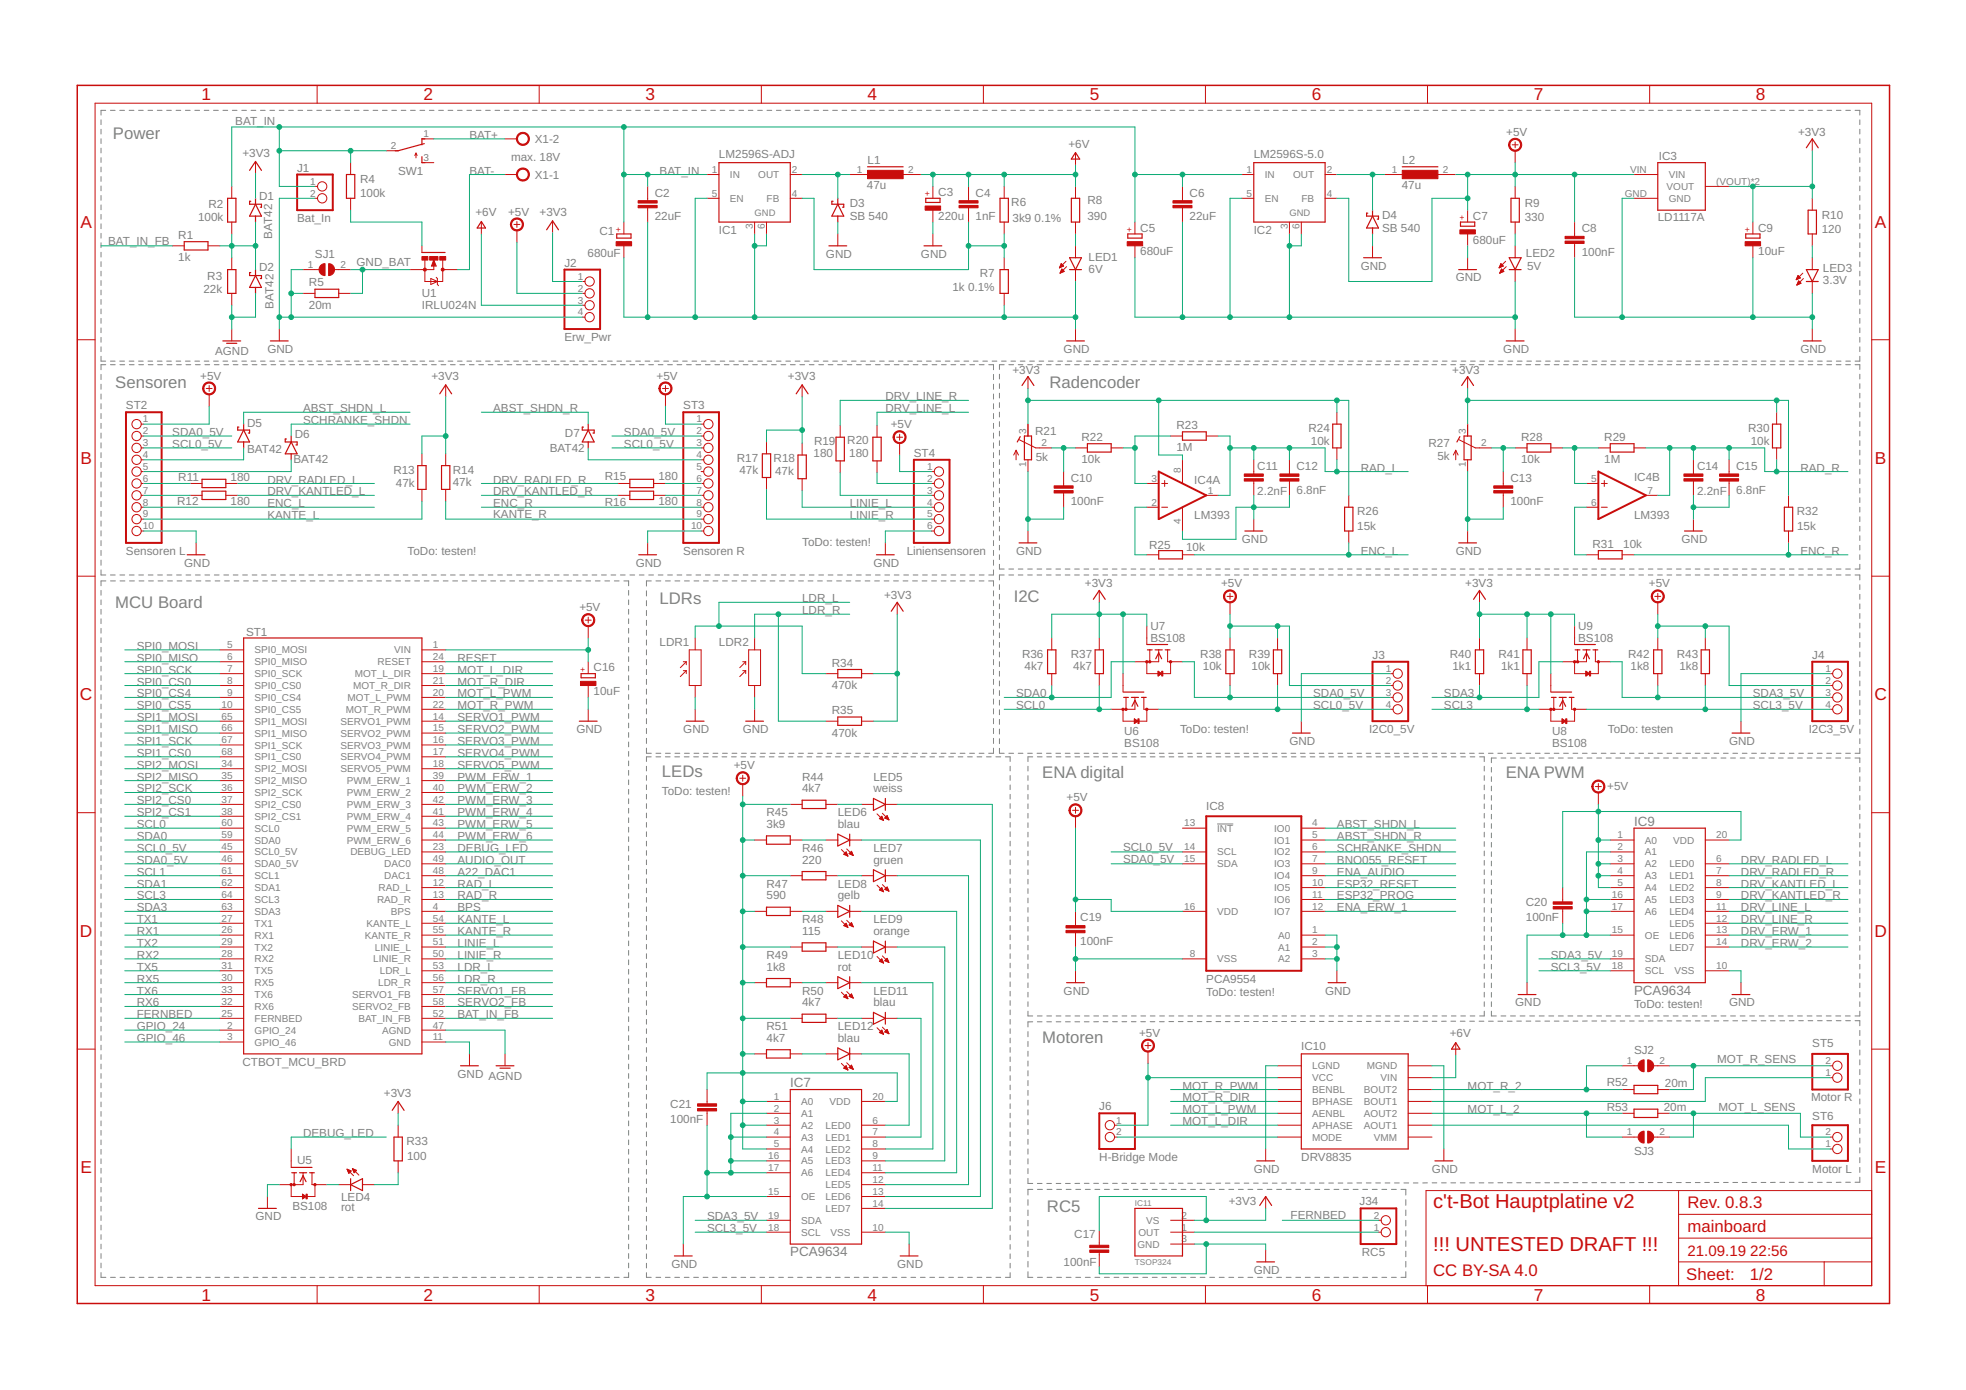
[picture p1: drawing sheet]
<svg xmlns="http://www.w3.org/2000/svg" width="420mm" height="297mm" viewBox="0 0 420 297" stroke-linecap="round" stroke-linejoin="round" font-family="sans-serif">
<defs><g id="words">
<g font-size="4.3" fill="#c90d0c">
<text x="306.3" y="258.2">c't-Bot Hauptplatine v2</text>
<text x="306.3" y="267.4">!!! UNTESTED DRAFT !!!</text>
</g>
<g font-size="3.7" fill="#c90d0c">
<text x="43" y="21.4">1</text>
<text x="90.5" y="21.4">2</text>
<text x="138" y="21.4">3</text>
<text x="185.4" y="21.4">4</text>
<text x="232.9" y="21.4">5</text>
<text x="280.3" y="21.4">6</text>
<text x="327.8" y="21.4">7</text>
<text x="375.3" y="21.4">8</text>
<text x="17.2" y="48.6">A</text>
<text x="400.7" y="48.6">A</text>
<text x="17.2" y="99.2">B</text>
<text x="400.7" y="99.2">B</text>
<text x="17.1" y="149.7">C</text>
<text x="400.6" y="149.7">C</text>
<text x="17.1" y="200.2">D</text>
<text x="400.6" y="200.2">D</text>
<text x="17.2" y="250.8">E</text>
<text x="400.7" y="250.8">E</text>
<text x="43" y="277.9">1</text>
<text x="90.5" y="277.9">2</text>
<text x="138" y="277.9">3</text>
<text x="185.4" y="277.9">4</text>
<text x="232.9" y="277.9">5</text>
<text x="280.3" y="277.9">6</text>
<text x="327.8" y="277.9">7</text>
<text x="375.3" y="277.9">8</text>
</g>
<g font-size="3.6" fill="#808080">
<text x="24.1" y="29.7">Power</text>
<text x="24.6" y="83">Sensoren</text>
<text x="224.3" y="83">Radencoder</text>
<text x="24.6" y="130">MCU Board</text>
<text x="141" y="129">LDRs</text>
<text x="216.6" y="128.7">I2C</text>
<text x="141.5" y="166.1">LEDs</text>
<text x="222.7" y="166.3">ENA digital</text>
<text x="321.8" y="166.3">ENA PWM</text>
<text x="222.7" y="222.9">Motoren</text>
<text x="223.7" y="259">RC5</text>
</g>
<g font-size="3.6" fill="#c90d0c">
<text x="360.6" y="258.2">Rev. 0.8.3</text>
<text x="360.6" y="263.3">mainboard</text>
<text x="306.3" y="272.7">CC BY-SA 4.0</text>
<text x="360.4" y="273.6">Sheet:</text>
<text x="374" y="273.5">1/2</text>
</g>
<g font-size="3.2" fill="#c90d0c">
<text x="360.6" y="268.4">21.09.19</text>
<text x="374.1" y="268.4">22:56</text>
</g>
<g font-size="2.9" fill="#808080">
<text x="349.2" y="176.5">IC9</text>
<text x="349.2" y="212.5">PCA9634</text>
<text x="168.9" y="232.3">IC7</text>
<text x="168.9" y="268.4">PCA9634</text>
</g>
<g font-size="2.5" fill="#808080">
<text x="50.3" y="26.6">BAT_IN</text>
<text x="100.3" y="29.7">BAT+</text>
<text x="321.9" y="29">+5V</text>
<text x="384.3" y="29.2">+3V3</text>
<text x="51.8" y="33.5">+3V3</text>
<text x="109.2" y="34.4">max. 18V</text>
<text x="114.3" y="30.6">X1-2</text>
<text x="153.7" y="33.7">LM2596S-ADJ</text>
<text x="185.4" y="35">L1</text>
<text x="228.3" y="31.7">+6V</text>
<text x="267.9" y="33.7">LM2596S-5.0</text>
<text x="299.7" y="35">L2</text>
<text x="354.5" y="34.2">IC3</text>
<text x="63.5" y="36.7">J1</text>
<text x="77" y="39.1">R4</text>
<text x="85.1" y="37.3">SW1</text>
<text x="100.3" y="37.3">BAT-</text>
<text x="114.3" y="38.2">X1-1</text>
<text x="139.9" y="42">C2</text>
<text x="141" y="37.3">BAT_IN</text>
<text x="185.3" y="40.3">47u</text>
<text x="200.5" y="41.9">C3</text>
<text x="208.5" y="42">C4</text>
<text x="254.2" y="42">C6</text>
<text x="299.6" y="40.3">47u</text>
<text x="42.3" y="47.2">100k</text>
<text x="44.6" y="44.4">R2</text>
<text x="55.4" y="42.7">D1</text>
<text x="63.5" y="47.5">Bat_In</text>
<text x="77" y="42.1">100k</text>
<text x="101.6" y="46.2">+6V</text>
<text x="108.6" y="46.1">+5V</text>
<text x="115.3" y="46.2">+3V3</text>
<text x="139.9" y="47.1">22uF</text>
<text x="181.6" y="47.1">SB 540</text>
<text x="181.6" y="44.3">D3</text>
<text x="200.5" y="47">220u</text>
<text x="208.5" y="47.1">1nF</text>
<text x="216.1" y="43.9">R6</text>
<text x="216.4" y="47.5">3k9</text>
<text x="221.1" y="47.5">0.1%</text>
<text x="232.4" y="46.9">390</text>
<text x="232.4" y="43.7">R8</text>
<text x="254.2" y="47.1">22uF</text>
<text x="295.4" y="46.8">D4</text>
<text x="314.8" y="47">C7</text>
<text x="325.8" y="47.2">330</text>
<text x="325.8" y="44.2">R9</text>
<text x="354.3" y="47.2">LD1117A</text>
<text x="389.3" y="46.7">R10</text>
<text x="23.1" y="52.3">BAT_IN_FB</text>
<text x="38.1" y="51">R1</text>
<text x="58.2" y="51" transform="rotate(-90 58.2 51)">BAT42</text>
<text x="128.1" y="50.3">C1</text>
<text x="153.7" y="50">IC1</text>
<text x="243.7" y="49.5">C5</text>
<text x="267.9" y="50">IC2</text>
<text x="295.4" y="49.6">SB 540</text>
<text x="314.8" y="52.1">680uF</text>
<text x="338" y="49.6">C8</text>
<text x="375.8" y="49.5">C9</text>
<text x="389.3" y="49.7">120</text>
<text x="38.1" y="55.8">1k</text>
<text x="44.3" y="59.9">R3</text>
<text x="55.4" y="57.9">D2</text>
<text x="67.3" y="55.1">SJ1</text>
<text x="76.2" y="56.9">GND_BAT</text>
<text x="120.6" y="57">J2</text>
<text x="125.6" y="54.8">680uF</text>
<text x="176.5" y="55.1">GND</text>
<text x="196.8" y="55.1">GND</text>
<text x="209.4" y="59.1">R7</text>
<text x="232.6" y="58.2">6V</text>
<text x="232.6" y="55.8">LED1</text>
<text x="243.7" y="54.6">680uF</text>
<text x="290.8" y="57.6">GND</text>
<text x="326.1" y="54.8">LED2</text>
<text x="326.4" y="57.7">5V</text>
<text x="338" y="54.7">100nF</text>
<text x="375.8" y="54.6">10uF</text>
<text x="389.6" y="58.1">LED3</text>
<text x="43.5" y="62.7">22k</text>
<text x="58.4" y="66" transform="rotate(-90 58.4 66)">BAT42</text>
<text x="66" y="66">20m</text>
<text x="66" y="61.2">R5</text>
<text x="90.2" y="66">IRLU024N</text>
<text x="90.2" y="63.5">U1</text>
<text x="203.6" y="62.2">1k 0.1%</text>
<text x="311.1" y="60.2">GND</text>
<text x="389.6" y="60.8">3.3V</text>
<text x="46" y="75.9">AGND</text>
<text x="57.1" y="75.4">GND</text>
<text x="120.6" y="72.8">Erw_Pwr</text>
<text x="227.3" y="75.4">GND</text>
<text x="321.3" y="75.4">GND</text>
<text x="384.8" y="75.4">GND</text>
<text x="42.8" y="81.1">+5V</text>
<text x="92.2" y="81.2">+3V3</text>
<text x="140.3" y="81.1">+5V</text>
<text x="168.4" y="81.2">+3V3</text>
<text x="216.4" y="80">+3V3</text>
<text x="310.4" y="80">+3V3</text>
<text x="26.9" y="87.5">ST2</text>
<text x="64.8" y="88.1">ABST_SHDN_L</text>
<text x="105.4" y="88.1">ABST_SHDN_R</text>
<text x="146" y="87.5">ST3</text>
<text x="189.2" y="88.1">DRV_LINE_L</text>
<text x="189.2" y="85.5">DRV_LINE_R</text>
<text x="36.8" y="95.7">SCL0_5V</text>
<text x="36.8" y="93.2">SDA0_5V</text>
<text x="52.8" y="91.2">D5</text>
<text x="63" y="93.7">D6</text>
<text x="64.8" y="90.6">SCHRANKE_SHDN</text>
<text x="120.7" y="93.4">D7</text>
<text x="133.3" y="95.7">SCL0_5V</text>
<text x="133.3" y="93.2">SDA0_5V</text>
<text x="174" y="95.2">R19</text>
<text x="181.1" y="94.9">R20</text>
<text x="190.4" y="91.5">+5V</text>
<text x="221.2" y="93">R21</text>
<text x="231.1" y="94.2">R22</text>
<text x="251.4" y="91.7">R23</text>
<text x="279.6" y="92.4">R24</text>
<text x="280.2" y="95.2">10k</text>
<text x="305.3" y="95.6">R27</text>
<text x="325.1" y="94.2">R28</text>
<text x="342.9" y="94.2">R29</text>
<text x="373.6" y="92.4">R30</text>
<text x="374.1" y="95.2">10k</text>
<text x="52.8" y="96.7">BAT42</text>
<text x="62.7" y="99">BAT42</text>
<text x="84.1" y="101.3">R13</text>
<text x="96.8" y="101.3">R14</text>
<text x="117.5" y="96.7">BAT42</text>
<text x="157.5" y="98.7">R17</text>
<text x="158" y="101.3">47k</text>
<text x="165.3" y="98.7">R18</text>
<text x="165.6" y="101.5">47k</text>
<text x="173.9" y="97.7">180</text>
<text x="181.5" y="97.7">180</text>
<text x="195.3" y="97.6">ST4</text>
<text x="221.4" y="98.5">5k</text>
<text x="231.1" y="99">10k</text>
<text x="251.4" y="96.5">1M</text>
<text x="268.7" y="100.4">C11</text>
<text x="277.1" y="100.4">C12</text>
<text x="290.8" y="100.8">RAD_L</text>
<text x="307.2" y="98.2">5k</text>
<text x="325.1" y="99">10k</text>
<text x="342.9" y="99">1M</text>
<text x="362.7" y="100.4">C14</text>
<text x="371.1" y="100.4">C15</text>
<text x="384.8" y="100.8">RAD_R</text>
<text x="37.8" y="107.9">R12</text>
<text x="38.1" y="102.8">R11</text>
<text x="49.3" y="102.8">180</text>
<text x="49.3" y="107.9">180</text>
<text x="57.1" y="103.3">DRV_RADLED_L</text>
<text x="57.1" y="105.9">DRV_KANTLED_L</text>
<text x="84.6" y="104.1">47k</text>
<text x="96.8" y="103.8">47k</text>
<text x="105.4" y="103.3">DRV_RADLED_R</text>
<text x="105.4" y="105.9">DRV_KANTLED_R</text>
<text x="129.3" y="102.6">R15</text>
<text x="140.7" y="102.6">180</text>
<text x="140.7" y="107.9">180</text>
<text x="228.8" y="102.9">C10</text>
<text x="255.2" y="103.3">IC4A</text>
<text x="268.7" y="105.7">2.2nF</text>
<text x="277.1" y="105.5">6.8nF</text>
<text x="322.8" y="102.9">C13</text>
<text x="349.2" y="102.7">IC4B</text>
<text x="362.7" y="105.7">2.2nF</text>
<text x="371.1" y="105.5">6.8nF</text>
<text x="57.1" y="108.4">ENC_L</text>
<text x="57.1" y="110.9">KANTE_L</text>
<text x="105.4" y="110.7">KANTE_R</text>
<text x="105.4" y="108.4">ENC_R</text>
<text x="129.3" y="108.2">R16</text>
<text x="181.6" y="108.4">LINIE_L</text>
<text x="181.6" y="110.9">LINIE_R</text>
<text x="228.8" y="108">100nF</text>
<text x="255.2" y="110.9">LM393</text>
<text x="290" y="110.2">R26</text>
<text x="290.1" y="113.2">15k</text>
<text x="322.8" y="108">100nF</text>
<text x="349.2" y="110.9">LM393</text>
<text x="384" y="110.2">R32</text>
<text x="384" y="113.2">15k</text>
<text x="26.9" y="118.6">Sensoren L</text>
<text x="87.1" y="118.6">ToDo: testen!</text>
<text x="146" y="118.6">Sensoren R</text>
<text x="171.4" y="116.8">ToDo: testen!</text>
<text x="193.8" y="118.6">Liniensensoren</text>
<text x="217.1" y="118.6">GND</text>
<text x="245.6" y="117.3">R25</text>
<text x="253.5" y="117.8">10k</text>
<text x="265.4" y="116">GND</text>
<text x="290.8" y="118.6">ENC_L</text>
<text x="311.1" y="118.6">GND</text>
<text x="340.3" y="117.1">R31</text>
<text x="346.9" y="117">10k</text>
<text x="359.4" y="116">GND</text>
<text x="384.8" y="118.6">ENC_R</text>
<text x="39.4" y="121.1">GND</text>
<text x="135.9" y="121.1">GND</text>
<text x="186.7" y="121.1">GND</text>
<text x="231.9" y="125.4">+3V3</text>
<text x="261" y="125.5">+5V</text>
<text x="313.1" y="125.4">+3V3</text>
<text x="352.4" y="125.5">+5V</text>
<text x="123.8" y="130.6">+5V</text>
<text x="171.4" y="131.3">LDR_R</text>
<text x="171.4" y="128.7">LDR_L</text>
<text x="189" y="128">+3V3</text>
<text x="52.6" y="135.8">ST1</text>
<text x="245.8" y="137.1">BS108</text>
<text x="245.8" y="134.6">U7</text>
<text x="337.3" y="137.1">BS108</text>
<text x="337.3" y="134.6">U9</text>
<text x="29.2" y="144">SPI0_SCK</text>
<text x="29.2" y="141.4">SPI0_MISO</text>
<text x="29.2" y="138.9">SPI0_MOSI</text>
<text x="97.8" y="144">MOT_L_DIR</text>
<text x="97.8" y="141.4">RESET</text>
<text x="126.9" y="143.5">C16</text>
<text x="141" y="138.1">LDR1</text>
<text x="153.7" y="138.1">LDR2</text>
<text x="177.8" y="142.5">R34</text>
<text x="218.4" y="140.6">R36</text>
<text x="219" y="143.2">4k7</text>
<text x="228.8" y="140.6">R37</text>
<text x="229.4" y="143.2">4k7</text>
<text x="256.5" y="140.6">R38</text>
<text x="257.1" y="143.2">10k</text>
<text x="266.9" y="140.6">R39</text>
<text x="267.5" y="143.2">10k</text>
<text x="293.3" y="140.8">J3</text>
<text x="309.8" y="140.6">R40</text>
<text x="310.4" y="143.2">1k1</text>
<text x="320.3" y="140.6">R41</text>
<text x="320.8" y="143.2">1k1</text>
<text x="347.9" y="140.6">R42</text>
<text x="348.5" y="143.2">1k8</text>
<text x="358.4" y="140.6">R43</text>
<text x="358.9" y="143.2">1k8</text>
<text x="387.3" y="140.8">J4</text>
<text x="29.2" y="149">SPI0_CS4</text>
<text x="29.2" y="146.5">SPI0_CS0</text>
<text x="97.8" y="146.5">MOT_R_DIR</text>
<text x="97.8" y="149">MOT_L_PWM</text>
<text x="126.9" y="148.6">10uF</text>
<text x="177.8" y="147.3">470k</text>
<text x="217.1" y="149">SDA0</text>
<text x="280.6" y="149">SDA0_5V</text>
<text x="308.6" y="149">SDA3</text>
<text x="374.6" y="149">SDA3_5V</text>
<text x="29.2" y="154.1">SPI1_MOSI</text>
<text x="29.2" y="151.6">SPI0_CS5</text>
<text x="97.8" y="151.6">MOT_R_PWM</text>
<text x="97.8" y="154.1">SERVO1_PWM</text>
<text x="177.8" y="152.6">R35</text>
<text x="217.1" y="151.6">SCL0</text>
<text x="280.6" y="151.6">SCL0_5V</text>
<text x="308.6" y="151.6">SCL3</text>
<text x="374.6" y="151.6">SCL3_5V</text>
<text x="29.2" y="156.7">SPI1_MISO</text>
<text x="29.2" y="159.2">SPI1_SCK</text>
<text x="29.2" y="161.7">SPI1_CS0</text>
<text x="97.8" y="156.7">SERVO2_PWM</text>
<text x="97.8" y="161.7">SERVO4_PWM</text>
<text x="97.8" y="159.2">SERVO3_PWM</text>
<text x="123.2" y="156.7">GND</text>
<text x="146" y="156.7">GND</text>
<text x="158.7" y="156.7">GND</text>
<text x="177.8" y="157.4">470k</text>
<text x="240.3" y="159.7">BS108</text>
<text x="240.3" y="157.2">U6</text>
<text x="252.2" y="156.7">ToDo: testen!</text>
<text x="275.6" y="159.2">GND</text>
<text x="292.6" y="156.7">I2C0_5V</text>
<text x="331.7" y="159.7">BS108</text>
<text x="331.7" y="157.2">U8</text>
<text x="343.6" y="156.7">ToDo: testen</text>
<text x="369.5" y="159.2">GND</text>
<text x="386.5" y="156.7">I2C3_5V</text>
<text x="29.2" y="164.3">SPI2_MOSI</text>
<text x="29.2" y="166.8">SPI2_MISO</text>
<text x="97.8" y="166.8">PWM_ERW_1</text>
<text x="97.8" y="164.3">SERVO5_PWM</text>
<text x="156.8" y="164.4">+5V</text>
<text x="171.4" y="166.8">R44</text>
<text x="186.7" y="166.8">LED5</text>
<text x="29.2" y="171.9">SPI2_CS0</text>
<text x="29.2" y="169.4">SPI2_SCK</text>
<text x="97.8" y="169.4">PWM_ERW_2</text>
<text x="97.8" y="171.9">PWM_ERW_3</text>
<text x="141.5" y="169.9">ToDo: testen!</text>
<text x="171.4" y="169.4">4k7</text>
<text x="186.7" y="169.4">weiss</text>
<text x="227.9" y="171.3">+5V</text>
<text x="257.8" y="173.2">IC8</text>
<text x="343.5" y="168.7">+5V</text>
<text x="29.2" y="179.5">SDA0</text>
<text x="29.2" y="177">SCL0</text>
<text x="29.2" y="174.4">SPI2_CS1</text>
<text x="97.8" y="179.5">PWM_ERW_6</text>
<text x="97.8" y="177">PWM_ERW_5</text>
<text x="97.8" y="174.4">PWM_ERW_4</text>
<text x="163.8" y="177">3k9</text>
<text x="163.8" y="174.4">R45</text>
<text x="179.1" y="177">blau</text>
<text x="179.1" y="174.4">LED6</text>
<text x="285.7" y="177">ABST_SHDN_L</text>
<text x="285.7" y="179.5">ABST_SHDN_R</text>
<text x="29.2" y="182.1">SCL0_5V</text>
<text x="29.2" y="184.6">SDA0_5V</text>
<text x="97.8" y="182.1">DEBUG_LED</text>
<text x="97.8" y="184.6">AUDIO_OUT</text>
<text x="171.4" y="184.6">220</text>
<text x="171.4" y="182.1">R46</text>
<text x="186.7" y="184.6">gruen</text>
<text x="186.7" y="182.1">LED7</text>
<text x="240" y="181.8">SCL0_5V</text>
<text x="240" y="184.3">SDA0_5V</text>
<text x="285.7" y="182.1">SCHRANKE_SHDN</text>
<text x="285.7" y="184.6">BNO055_RESET</text>
<text x="372.1" y="184.6">DRV_RADLED_L</text>
<text x="29.2" y="189.7">SDA1</text>
<text x="29.2" y="187.1">SCL1</text>
<text x="97.8" y="189.7">RAD_L</text>
<text x="97.8" y="187.1">A22_DAC1</text>
<text x="163.8" y="189.7">R47</text>
<text x="179.1" y="189.7">LED8</text>
<text x="285.7" y="187.1">ENA_AUDIO</text>
<text x="285.7" y="189.7">ESP32_RESET</text>
<text x="372.1" y="187.1">DRV_RADLED_R</text>
<text x="372.1" y="189.7">DRV_KANTLED_L</text>
<text x="29.2" y="197.3">TX1</text>
<text x="29.2" y="194.7">SDA3</text>
<text x="29.2" y="192.2">SCL3</text>
<text x="97.8" y="197.3">KANTE_L</text>
<text x="97.8" y="194.7">BPS</text>
<text x="97.8" y="192.2">RAD_R</text>
<text x="163.8" y="192.2">590</text>
<text x="171.4" y="197.3">R48</text>
<text x="179.1" y="192.2">gelb</text>
<text x="186.7" y="197.3">LED9</text>
<text x="230.9" y="196.8">C19</text>
<text x="285.7" y="192.2">ESP32_PROG</text>
<text x="285.7" y="194.7">ENA_ERW_1</text>
<text x="326.1" y="196.9">100nF</text>
<text x="326.1" y="193.6">C20</text>
<text x="372.1" y="192.2">DRV_KANTLED_R</text>
<text x="372.1" y="194.7">DRV_LINE_L</text>
<text x="372.1" y="197.3">DRV_LINE_R</text>
<text x="29.2" y="202.4">TX2</text>
<text x="29.2" y="199.8">RX1</text>
<text x="97.8" y="199.8">KANTE_R</text>
<text x="97.8" y="202.4">LINIE_L</text>
<text x="171.4" y="199.8">115</text>
<text x="186.7" y="199.8">orange</text>
<text x="230.9" y="201.9">100nF</text>
<text x="372.1" y="199.8">DRV_ERW_1</text>
<text x="372.1" y="202.4">DRV_ERW_2</text>
<text x="29.2" y="204.9">RX2</text>
<text x="29.2" y="210">RX5</text>
<text x="29.2" y="207.4">TX5</text>
<text x="97.8" y="210">LDR_R</text>
<text x="97.8" y="207.4">LDR_L</text>
<text x="97.8" y="204.9">LINIE_R</text>
<text x="163.8" y="207.4">1k8</text>
<text x="163.8" y="204.9">R49</text>
<text x="179.1" y="207.4">rot</text>
<text x="179.1" y="204.9">LED10</text>
<text x="257.8" y="210">PCA9554</text>
<text x="331.4" y="204.9">SDA3_5V</text>
<text x="331.4" y="207.4">SCL3_5V</text>
<text x="29.2" y="215.1">RX6</text>
<text x="29.2" y="212.5">TX6</text>
<text x="97.8" y="215.1">SERVO2_FB</text>
<text x="97.8" y="212.5">SERVO1_FB</text>
<text x="171.4" y="215.1">4k7</text>
<text x="171.4" y="212.5">R50</text>
<text x="186.7" y="215.1">blau</text>
<text x="186.7" y="212.5">LED11</text>
<text x="227.3" y="212.5">GND</text>
<text x="257.8" y="212.8">ToDo: testen!</text>
<text x="283.2" y="212.5">GND</text>
<text x="323.8" y="215.1">GND</text>
<text x="349.2" y="215.3">ToDo: testen!</text>
<text x="369.5" y="215.1">GND</text>
<text x="29.2" y="217.6">FERNBED</text>
<text x="29.2" y="220.1">GPIO_24</text>
<text x="97.8" y="217.6">BAT_IN_FB</text>
<text x="163.8" y="220.1">R51</text>
<text x="179.1" y="220.1">LED12</text>
<text x="243.4" y="221.5">+5V</text>
<text x="309.8" y="221.7">+6V</text>
<text x="29.2" y="222.7">GPIO_46</text>
<text x="51.8" y="227.8">CTBOT_MCU_BRD</text>
<text x="163.8" y="222.7">4k7</text>
<text x="179.1" y="222.7">blau</text>
<text x="278.1" y="224.5">IC10</text>
<text x="349.2" y="225.2">SJ2</text>
<text x="367" y="227.3">MOT_R_SENS</text>
<text x="387.3" y="223.8">ST5</text>
<text x="97.8" y="230.3">GND AGND</text>
<text x="252.7" y="232.8">MOT_R_PWM</text>
<text x="313.7" y="232.8">MOT_R_2</text>
<text x="343.4" y="232.1">R52</text>
<text x="355.8" y="232.3">20m</text>
<text x="82" y="234.4">+3V3</text>
<text x="143.2" y="236.8">C21</text>
<text x="234.9" y="237.3">J6</text>
<text x="252.7" y="235.4">MOT_R_DIR</text>
<text x="252.7" y="237.9">MOT_L_PWM</text>
<text x="313.7" y="237.9">MOT_L_2</text>
<text x="343.4" y="237.4">R53</text>
<text x="355.6" y="237.4">20m</text>
<text x="367.2" y="237.4">MOT_L_SENS</text>
<text x="387.1" y="235.4">Motor R</text>
<text x="387.3" y="239.3">ST6</text>
<text x="64.8" y="243">DEBUG_LED</text>
<text x="86.9" y="244.8">R33</text>
<text x="143.2" y="240.1">100nF</text>
<text x="252.7" y="240.5">MOT_L_DIR</text>
<text x="63.5" y="248.8">U5</text>
<text x="87" y="247.8">100</text>
<text x="234.9" y="248.1">H-Bridge Mode</text>
<text x="267.9" y="250.6">GND</text>
<text x="278.1" y="248.1">DRV8835</text>
<text x="306" y="250.6">GND</text>
<text x="349.2" y="246.8">SJ3</text>
<text x="387.3" y="250.6">Motor L</text>
<text x="72.9" y="256.7">LED4</text>
<text x="262.6" y="257.5">+3V3</text>
<text x="290.5" y="257.6">J34</text>
<text x="54.6" y="260.8">GND</text>
<text x="62.5" y="258.5">BS108</text>
<text x="72.9" y="258.9">rot</text>
<text x="151.1" y="260.8">SDA3_5V</text>
<text x="151.1" y="263.3">SCL3_5V</text>
<text x="275.8" y="260.5">FERNBED</text>
<text x="229.6" y="264.5">C17</text>
<text x="291.1" y="268.4">RC5</text>
<text x="143.5" y="270.9">GND</text>
<text x="191.7" y="270.9">GND</text>
<text x="227.3" y="270.6">100nF</text>
<text x="267.9" y="272.2">GND</text>
</g>
<g font-size="2.1" fill="#808080">
<text x="90.5" y="29.3">1</text>
<text x="83.5" y="31.9">2</text>
<text x="90.5" y="34.4">3</text>
<text x="66.3" y="39.5">1</text>
<text x="152.1" y="36.9">1</text>
<text x="156" y="38.1">IN</text>
<text x="162" y="38.1">OUT</text>
<text x="169.2" y="36.9">2</text>
<text x="183.1" y="36.9">1</text>
<text x="194.1" y="36.9">2</text>
<text x="266.4" y="36.9">1</text>
<text x="270.3" y="38.1">IN</text>
<text x="276.3" y="38.1">OUT</text>
<text x="283.5" y="36.9">2</text>
<text x="297.4" y="36.9">1</text>
<text x="308.4" y="36.9">2</text>
<text x="348.4" y="36.9">VIN</text>
<text x="356.2" y="40.6">VOUT</text>
<text x="356.6" y="38.1">VIN</text>
<text x="366.8" y="39.5">(VOUT)*2</text>
<text x="66.3" y="42">2</text>
<text x="152.1" y="42">5</text>
<text x="156" y="43.1">EN</text>
<text x="163.8" y="43.1">FB</text>
<text x="169.2" y="42">4</text>
<text x="266.4" y="42">5</text>
<text x="270.3" y="43.1">EN</text>
<text x="278.1" y="43.1">FB</text>
<text x="283.5" y="42">4</text>
<text x="347.2" y="42">GND</text>
<text x="356.6" y="43.1">GND</text>
<text x="160.9" y="49" transform="rotate(-90 160.9 49)">3</text>
<text x="163.5" y="49" transform="rotate(-90 163.5 49)">6</text>
<text x="275.2" y="49" transform="rotate(-90 275.2 49)">3</text>
<text x="277.7" y="49" transform="rotate(-90 277.7 49)">6</text>
<text x="65.8" y="57.3">1</text>
<text x="72.7" y="57.3">2</text>
<text x="123.5" y="59.8">1</text>
<text x="123.5" y="62.3">2</text>
<text x="123.5" y="64.9">3</text>
<text x="123.5" y="67.4">4</text>
<text x="30.5" y="90.3">1</text>
<text x="30.5" y="92.8">2</text>
<text x="30.5" y="95.4">3</text>
<text x="148.9" y="90.3">1</text>
<text x="148.9" y="92.8">2</text>
<text x="148.9" y="95.4">3</text>
<text x="219.3" y="92.8" transform="rotate(-90 219.3 92.8)">3</text>
<text x="222.6" y="95.4">2</text>
<text x="313.3" y="92.8" transform="rotate(-90 313.3 92.8)">3</text>
<text x="316.6" y="95.4">2</text>
<text x="30.5" y="97.9">4</text>
<text x="30.5" y="100.4">5</text>
<text x="148.9" y="97.9">4</text>
<text x="148.9" y="100.4">5</text>
<text x="198.1" y="100.4">1</text>
<text x="219.3" y="99.8" transform="rotate(-90 219.3 99.8)">1</text>
<text x="252.3" y="101" transform="rotate(-90 252.3 101)">8</text>
<text x="313.3" y="99.8" transform="rotate(-90 313.3 99.8)">1</text>
<text x="30.5" y="103">6</text>
<text x="30.5" y="105.5">7</text>
<text x="148.9" y="103">6</text>
<text x="148.9" y="105.5">7</text>
<text x="198.1" y="103">2</text>
<text x="198.1" y="105.5">3</text>
<text x="246.1" y="103">3</text>
<text x="258.1" y="105.5">1</text>
<text x="340.1" y="103">5</text>
<text x="352.1" y="105.5">7</text>
<text x="30.5" y="108">8</text>
<text x="30.5" y="110.6">9</text>
<text x="30.5" y="113.1">10</text>
<text x="147.7" y="113.1">10</text>
<text x="148.9" y="108">8</text>
<text x="148.9" y="110.6">9</text>
<text x="198.1" y="108">4</text>
<text x="198.1" y="110.6">5</text>
<text x="198.1" y="113.1">6</text>
<text x="246.1" y="108">2</text>
<text x="252.3" y="111.9" transform="rotate(-90 252.3 111.9)">4</text>
<text x="340.1" y="108">6</text>
<text x="48.5" y="138.5">5</text>
<text x="48.5" y="141.1">6</text>
<text x="48.5" y="143.6">7</text>
<text x="54.4" y="139.6">SPI0_MOSI</text>
<text x="54.4" y="142.2">SPI0_MISO</text>
<text x="80.7" y="142.2">RESET</text>
<text x="84.3" y="139.6">VIN</text>
<text x="92.5" y="143.6">19</text>
<text x="92.5" y="141.1">24</text>
<text x="92.5" y="138.5">1</text>
<text x="296.2" y="143.6">1</text>
<text x="390.1" y="143.6">1</text>
<text x="48.5" y="146.1">8</text>
<text x="48.5" y="148.7">9</text>
<text x="54.4" y="147.3">SPI0_CS0</text>
<text x="54.4" y="144.7">SPI0_SCK</text>
<text x="54.4" y="149.8">SPI0_CS4</text>
<text x="74.3" y="149.8">MOT_L_PWM</text>
<text x="75.5" y="147.3">MOT_R_DIR</text>
<text x="75.8" y="144.7">MOT_L_DIR</text>
<text x="92.5" y="148.7">20</text>
<text x="92.5" y="146.1">21</text>
<text x="296.2" y="146.1">2</text>
<text x="296.2" y="148.7">3</text>
<text x="390.1" y="146.1">2</text>
<text x="390.1" y="148.7">3</text>
<text x="47.4" y="153.8">65</text>
<text x="47.4" y="151.2">10</text>
<text x="54.4" y="154.9">SPI1_MOSI</text>
<text x="54.4" y="152.3">SPI0_CS5</text>
<text x="72.8" y="154.9">SERVO1_PWM</text>
<text x="73.9" y="152.3">MOT_R_PWM</text>
<text x="92.5" y="153.8">14</text>
<text x="92.5" y="151.2">22</text>
<text x="296.2" y="151.2">4</text>
<text x="390.1" y="151.2">4</text>
<text x="47.4" y="156.3">66</text>
<text x="47.4" y="161.4">68</text>
<text x="47.4" y="158.8">67</text>
<text x="54.4" y="157.4">SPI1_MISO</text>
<text x="54.4" y="160">SPI1_SCK</text>
<text x="72.8" y="157.4">SERVO2_PWM</text>
<text x="72.8" y="160">SERVO3_PWM</text>
<text x="92.5" y="156.3">15</text>
<text x="92.5" y="161.4">17</text>
<text x="92.5" y="158.8">16</text>
<text x="47.4" y="166.5">35</text>
<text x="47.4" y="163.9">34</text>
<text x="54.4" y="162.5">SPI1_CS0</text>
<text x="54.4" y="167.6">SPI2_MISO</text>
<text x="54.4" y="165">SPI2_MOSI</text>
<text x="72.8" y="162.5">SERVO4_PWM</text>
<text x="72.8" y="165">SERVO5_PWM</text>
<text x="74.1" y="167.6">PWM_ERW_1</text>
<text x="92.5" y="166.5">39</text>
<text x="92.5" y="163.9">18</text>
<text x="47.4" y="169">36</text>
<text x="47.4" y="171.5">37</text>
<text x="54.4" y="170.1">SPI2_SCK</text>
<text x="54.4" y="172.7">SPI2_CS0</text>
<text x="74.1" y="170.1">PWM_ERW_2</text>
<text x="74.1" y="172.7">PWM_ERW_3</text>
<text x="92.5" y="169">40</text>
<text x="92.5" y="171.5">42</text>
<text x="47.4" y="176.6">60</text>
<text x="47.4" y="179.2">59</text>
<text x="47.4" y="174.1">38</text>
<text x="54.4" y="177.7">SCL0</text>
<text x="54.4" y="175.2">SPI2_CS1</text>
<text x="74.1" y="177.7">PWM_ERW_5</text>
<text x="74.1" y="175.2">PWM_ERW_4</text>
<text x="92.5" y="179.2">44</text>
<text x="92.5" y="176.6">43</text>
<text x="92.5" y="174.1">41</text>
<text x="253.1" y="176.6">13</text>
<text x="260.1" y="177.7">INT</text>
<text x="272.3" y="177.7">IO0</text>
<text x="280.4" y="176.6">4</text>
<text x="280.4" y="179.2">5</text>
<text x="345.7" y="179.2">1</text>
<text x="366.8" y="179.2">20</text>
<text x="47.4" y="181.7">45</text>
<text x="47.4" y="184.2">46</text>
<text x="54.4" y="180.3">SDA0</text>
<text x="54.4" y="182.8">SCL0_5V</text>
<text x="54.4" y="185.4">SDA0_5V</text>
<text x="74.1" y="180.3">PWM_ERW_6</text>
<text x="74.9" y="182.8">DEBUG_LED</text>
<text x="82.1" y="185.4">DAC0</text>
<text x="92.5" y="181.7">23</text>
<text x="92.5" y="184.2">49</text>
<text x="253.1" y="181.7">14</text>
<text x="253.1" y="184.2">15</text>
<text x="260.1" y="182.8">SCL</text>
<text x="260.1" y="185.4">SDA</text>
<text x="272.3" y="180.3">IO1</text>
<text x="272.3" y="182.8">IO2</text>
<text x="272.3" y="185.4">IO3</text>
<text x="280.4" y="181.7">6</text>
<text x="280.4" y="184.2">7</text>
<text x="345.7" y="181.7">2</text>
<text x="345.7" y="184.2">3</text>
<text x="351.5" y="180.3">A0</text>
<text x="351.5" y="182.8">A1</text>
<text x="351.5" y="185.4">A2</text>
<text x="356.8" y="185.4">LED0</text>
<text x="357.6" y="180.3">VDD</text>
<text x="366.8" y="184.2">6</text>
<text x="47.4" y="186.8">61</text>
<text x="47.4" y="189.3">62</text>
<text x="47.4" y="191.9">64</text>
<text x="54.4" y="187.9">SCL1</text>
<text x="54.4" y="190.4">SDA1</text>
<text x="80.9" y="190.4">RAD_L</text>
<text x="82.1" y="187.9">DAC1</text>
<text x="92.5" y="189.3">12</text>
<text x="92.5" y="191.9">13</text>
<text x="92.5" y="186.8">48</text>
<text x="272.3" y="187.9">IO4</text>
<text x="272.3" y="190.4">IO5</text>
<text x="280.4" y="186.8">9</text>
<text x="280.4" y="189.3">10</text>
<text x="280.4" y="191.9">11</text>
<text x="344.5" y="191.9">16</text>
<text x="345.7" y="186.8">4</text>
<text x="345.7" y="189.3">5</text>
<text x="351.5" y="187.9">A3</text>
<text x="351.5" y="190.4">A4</text>
<text x="356.8" y="187.9">LED1</text>
<text x="356.8" y="190.4">LED2</text>
<text x="366.8" y="186.8">7</text>
<text x="366.8" y="189.3">8</text>
<text x="366.8" y="191.9">9</text>
<text x="47.4" y="196.9">27</text>
<text x="47.4" y="194.4">63</text>
<text x="54.4" y="195.5">SDA3</text>
<text x="54.4" y="193">SCL3</text>
<text x="80.6" y="193">RAD_R</text>
<text x="83.5" y="195.5">BPS</text>
<text x="92.5" y="196.9">54</text>
<text x="92.5" y="194.4">4</text>
<text x="253.1" y="194.4">16</text>
<text x="260.1" y="195.5">VDD</text>
<text x="272.3" y="193">IO6</text>
<text x="272.3" y="195.5">IO7</text>
<text x="280.4" y="194.4">12</text>
<text x="344.5" y="194.4">17</text>
<text x="351.5" y="193">A5</text>
<text x="351.5" y="195.5">A6</text>
<text x="356.8" y="193">LED3</text>
<text x="356.8" y="195.5">LED4</text>
<text x="366.8" y="194.4">11</text>
<text x="366.8" y="196.9">12</text>
<text x="47.4" y="202">29</text>
<text x="47.4" y="199.5">26</text>
<text x="54.4" y="203.1">TX2</text>
<text x="54.4" y="198">TX1</text>
<text x="54.4" y="200.6">RX1</text>
<text x="78" y="200.6">KANTE_R</text>
<text x="78.3" y="198">KANTE_L</text>
<text x="80.1" y="203.1">LINIE_L</text>
<text x="92.5" y="199.5">55</text>
<text x="92.5" y="202">51</text>
<text x="273.1" y="200.6">A0</text>
<text x="273.1" y="203.1">A1</text>
<text x="280.4" y="199.5">1</text>
<text x="280.4" y="202">2</text>
<text x="344.5" y="199.5">15</text>
<text x="351.5" y="200.6">OE</text>
<text x="356.8" y="198">LED5</text>
<text x="356.8" y="200.6">LED6</text>
<text x="356.8" y="203.1">LED7</text>
<text x="366.8" y="199.5">13</text>
<text x="366.8" y="202">14</text>
<text x="47.4" y="204.6">28</text>
<text x="47.4" y="207.1">31</text>
<text x="47.4" y="209.6">30</text>
<text x="54.4" y="205.7">RX2</text>
<text x="54.4" y="208.2">TX5</text>
<text x="79.7" y="205.7">LINIE_R</text>
<text x="81.2" y="208.2">LDR_L</text>
<text x="92.5" y="209.6">56</text>
<text x="92.5" y="207.1">53</text>
<text x="92.5" y="204.6">50</text>
<text x="254.3" y="204.6">8</text>
<text x="260.1" y="205.7">VSS</text>
<text x="273.1" y="205.7">A2</text>
<text x="280.4" y="204.6">3</text>
<text x="344.5" y="207.1">18</text>
<text x="344.5" y="204.6">19</text>
<text x="351.5" y="208.2">SCL</text>
<text x="351.5" y="205.7">SDA</text>
<text x="357.8" y="208.2">VSS</text>
<text x="366.8" y="207.1">10</text>
<text x="47.4" y="214.7">32</text>
<text x="47.4" y="212.2">33</text>
<text x="54.4" y="210.7">RX5</text>
<text x="54.4" y="215.8">RX6</text>
<text x="54.4" y="213.3">TX6</text>
<text x="75.3" y="215.8">SERVO2_FB</text>
<text x="75.3" y="213.3">SERVO1_FB</text>
<text x="80.8" y="210.7">LDR_R</text>
<text x="92.5" y="214.7">58</text>
<text x="92.5" y="212.2">57</text>
<text x="47.4" y="217.2">25</text>
<text x="48.5" y="219.8">2</text>
<text x="54.4" y="220.9">GPIO_24</text>
<text x="54.4" y="218.4">FERNBED</text>
<text x="76.6" y="218.4">BAT_IN_FB</text>
<text x="81.6" y="220.9">AGND</text>
<text x="92.5" y="217.2">52</text>
<text x="92.5" y="219.8">47</text>
<text x="48.5" y="222.3">3</text>
<text x="54.4" y="223.4">GPIO_46</text>
<text x="83.1" y="223.4">GND</text>
<text x="92.5" y="222.3">11</text>
<text x="347.7" y="227.4">1</text>
<text x="354.6" y="227.4">2</text>
<text x="390.1" y="227.4">2</text>
<text x="280.4" y="233.6">BENBL</text>
<text x="280.4" y="228.5">LGND</text>
<text x="280.4" y="231.1">VCC</text>
<text x="291.5" y="233.6">BOUT2</text>
<text x="292.1" y="228.5">MGND</text>
<text x="295.1" y="231.1">VIN</text>
<text x="390.1" y="229.9">1</text>
<text x="165.4" y="235">1</text>
<text x="165.4" y="237.6">2</text>
<text x="171.2" y="236.1">A0</text>
<text x="171.2" y="238.7">A1</text>
<text x="177.3" y="236.1">VDD</text>
<text x="186.5" y="235">20</text>
<text x="280.4" y="238.7">AENBL</text>
<text x="280.4" y="236.1">BPHASE</text>
<text x="291.5" y="238.7">AOUT2</text>
<text x="291.5" y="236.1">BOUT1</text>
<text x="165.4" y="240.1">3</text>
<text x="165.4" y="242.6">4</text>
<text x="165.4" y="245.2">5</text>
<text x="171.2" y="241.2">A2</text>
<text x="171.2" y="243.8">A3</text>
<text x="176.4" y="241.2">LED0</text>
<text x="176.4" y="243.8">LED1</text>
<text x="186.5" y="240.1">6</text>
<text x="186.5" y="242.6">7</text>
<text x="186.5" y="245.2">8</text>
<text x="238.5" y="240.1">1</text>
<text x="238.5" y="242.6">2</text>
<text x="280.4" y="241.2">APHASE</text>
<text x="280.4" y="243.8">MODE</text>
<text x="291.5" y="241.2">AOUT1</text>
<text x="293.6" y="243.8">VMM</text>
<text x="347.7" y="242.6">1</text>
<text x="354.6" y="242.6">2</text>
<text x="390.1" y="245.2">1</text>
<text x="390.1" y="242.6">2</text>
<text x="164.2" y="247.7">16</text>
<text x="164.2" y="250.3">17</text>
<text x="171.2" y="246.3">A4</text>
<text x="171.2" y="248.8">A5</text>
<text x="171.2" y="251.4">A6</text>
<text x="176.4" y="246.3">LED2</text>
<text x="176.4" y="248.8">LED3</text>
<text x="176.4" y="251.4">LED4</text>
<text x="186.5" y="247.7">9</text>
<text x="186.5" y="250.3">11</text>
<text x="164.2" y="255.3">15</text>
<text x="171.2" y="256.5">OE</text>
<text x="176.4" y="253.9">LED5</text>
<text x="176.4" y="256.5">LED6</text>
<text x="186.5" y="252.8">12</text>
<text x="186.5" y="255.3">13</text>
<text x="186.5" y="257.9">14</text>
<text x="164.2" y="263">18</text>
<text x="164.2" y="260.4">19</text>
<text x="171.2" y="261.5">SDA</text>
<text x="176.4" y="259">LED7</text>
<text x="186.5" y="263">10</text>
<text x="245" y="261.5">VS</text>
<text x="252.5" y="263">1</text>
<text x="252.5" y="260.4">2</text>
<text x="293.6" y="263">1</text>
<text x="293.6" y="260.4">2</text>
<text x="171.2" y="264.1">SCL</text>
<text x="177.5" y="264.1">VSS</text>
<text x="243.1" y="266.6">GND</text>
<text x="243.3" y="264.1">OUT</text>
<text x="252.5" y="265.5">3</text>
</g>
<g font-size="2" fill="#808080">
<text x="161.3" y="46.2">GND</text>
<text x="275.6" y="46.2">GND</text>
</g>
<g font-size="1.8" fill="#c90d0c">
<text x="198.8" y="42" transform="rotate(-90 198.8 42)">+</text>
<text x="313.1" y="47" transform="rotate(-90 313.1 47)">+</text>
<text x="132.8" y="49.6" transform="rotate(-90 132.8 49.6)">+</text>
<text x="242" y="49.6" transform="rotate(-90 242 49.6)">+</text>
<text x="374" y="49.6" transform="rotate(-90 374 49.6)">+</text>
<text x="125.1" y="143.6" transform="rotate(-90 125.1 143.6)">+</text>
</g>
<g font-size="1.8" fill="#808080">
<text x="242.5" y="257.7">IC11</text>
<text x="242.5" y="270.4">TSOP324</text>
</g>
</g></defs>
<g fill="none" stroke="#808080" stroke-width=".21">
<path d="M21.6 25.6v1M21.6 27.6v1M21.6 29.7v1M21.6 31.7v1M21.6 33.7v1M21.6 35.7v1M21.6 37.7v1.1M21.6 39.8v1M22.6 23.6h-1v1M23.6 23.6h1M25.6 23.6h1M27.6 23.6h1"/>
<path d="M29.6 23.6h1M31.6 23.6h1M33.6 23.6h1M35.6 23.6h1M37.6 23.6h1M39.6 23.6h1M41.6 23.6h1.1M43.6 23.6h1M45.6 23.6h1.1M47.6 23.6h1.1M49.7 23.6h1M51.7 23.6h1"/>
<path d="M53.7 23.6h1M55.7 23.6h1M57.7 23.6h1M59.7 23.6h1M61.7 23.6h1M63.7 23.6h1M65.7 23.6h1M67.7 23.6h1M69.7 23.6h1M71.7 23.6h1M73.7 23.6h1M75.7 23.6h1"/>
<path d="M77.7 23.6h1M79.7 23.6h1M81.7 23.6h1M83.7 23.6h1M85.7 23.6h1M87.7 23.6h1.1M89.7 23.6h1.1M91.8 23.6h1M93.7 23.6h1.1M95.8 23.6h1M97.8 23.6h1M99.8 23.6h1"/>
<path d="M101.8 23.6h1M103.8 23.6h1M105.8 23.6h1M107.8 23.6h1M109.8 23.6h1M111.8 23.6h1M113.8 23.6h1M115.8 23.6h1M117.8 23.6h1M119.8 23.6h1M121.8 23.6h1M123.8 23.6h1"/>
<path d="M125.8 23.6h1M127.8 23.6h1M129.8 23.6h1.1M131.8 23.6h1M133.9 23.6h1M135.8 23.6h1.1M137.9 23.6h1M139.9 23.6h1M141.9 23.6h1M143.9 23.6h1M145.9 23.6h1M147.9 23.6h1"/>
<path d="M149.9 23.6h1M151.9 23.6h1M153.9 23.6h1M155.9 23.6h1M157.9 23.6h1M159.9 23.6h1M161.9 23.6h1M163.9 23.6h1M165.9 23.6h1M167.9 23.6h1M169.9 23.6h1M171.9 23.6h1.1"/>
<path d="M173.9 23.6h1M175.9 23.6h1.1M177.9 23.6h1.1M180 23.6h1M182 23.6h1M184 23.6h1M186 23.6h1M188 23.6h1M190 23.6h1M192 23.6h1M194 23.6h1M196 23.6h1"/>
<path d="M198 23.6h1M200 23.6h1M202 23.6h1M204 23.6h1M206 23.6h1M208 23.6h1M210 23.6h1M212 23.6h1M214 23.6h1M216 23.6h1M218 23.6h1.1M220 23.6h1.1"/>
<path d="M222.1 23.6h1M224 23.6h1.1M226.1 23.6h1M228.1 23.6h1M230.1 23.6h1M232.1 23.6h1M234.1 23.6h1M236.1 23.6h1M238.1 23.6h1M240.1 23.6h1M242.1 23.6h1M244.1 23.6h1"/>
<path d="M246.1 23.6h1M248.1 23.6h1M250.1 23.6h1M252.1 23.6h1M254.1 23.6h1M256.1 23.6h1M258.1 23.6h1M260.1 23.6h1.1M262.1 23.6h1M264.2 23.6h1M266.1 23.6h1.1M268.2 23.6h1"/>
<path d="M270.2 23.6h1M272.2 23.6h1M274.2 23.6h1M276.2 23.6h1M278.2 23.6h1M280.2 23.6h1M282.2 23.6h1M284.2 23.6h1M286.2 23.6h1M288.2 23.6h1M290.2 23.6h1M292.2 23.6h1"/>
<path d="M294.2 23.6h1M296.2 23.6h1M298.2 23.6h1M300.2 23.6h1M302.2 23.6h1.1M304.2 23.6h1M306.3 23.6h1M308.3 23.6h1M310.3 23.6h1M312.3 23.6h1M314.3 23.6h1M316.3 23.6h1"/>
<path d="M318.3 23.6h1M320.3 23.6h1M322.3 23.6h1M324.3 23.6h1M326.3 23.6h1M328.3 23.6h1M330.3 23.6h1M332.3 23.6h1M334.3 23.6h1M336.3 23.6h1M338.3 23.6h1M340.3 23.6h1"/>
<path d="M342.3 23.6h1M344.3 23.6h1M346.4 23.6h.9M348.3 23.6h1.1M350.4 23.6h1M352.4 23.6h1M354.4 23.6h1M356.4 23.6h1M358.4 23.6h1M360.4 23.6h1M362.4 23.6h1M364.4 23.6h1"/>
<path d="M366.4 23.6h1M368.4 23.6h1M370.4 23.6h1M372.4 23.6h1M374.4 23.6h1M376.4 23.6h1M378.4 23.6h1M380.4 23.6h1M382.4 23.6h1M384.4 23.6h1M386.4 23.6h1M388.5 23.6h.9"/>
<path d="M390.4 23.6h1.1M392.5 23.6h.9M394.5 23.6h1M396.5 23.6h1v1M397.5 25.6v1M397.5 27.6v1M397.5 29.7v1M397.5 31.7v1M397.5 33.7v1M397.5 35.7v1M397.5 37.7v1.1M397.5 39.8v1"/>
<path d="M21.6 41.8v1M21.6 43.8v1M21.6 45.8v1M21.6 47.8v1.1M21.6 49.9v1M21.6 51.9v1M21.6 53.9v1M21.6 55.9v1.1M21.6 58v1M21.6 60v1M397.5 41.8v1M397.5 43.8v1"/>
<path d="M397.5 45.8v1M397.5 47.8v1.1M397.5 49.9v1M397.5 51.9v1M397.5 53.9v1M397.5 55.9v1.1M397.5 58v1M397.5 60v1M21.6 62v1M21.6 64v1M21.6 66v1.1M21.6 68.1v1"/>
<path d="M21.6 70.1v1M21.6 72.1v1M21.6 74.1v1M21.6 76.1v1.1h1M22.6 77.9h-1v1.1M23.6 77.2h1M23.6 77.9h1M25.6 77.2h1M25.6 77.9h1M27.6 77.2h1M27.6 77.9h1.1M29.6 77.2h1"/>
<path d="M29.7 77.9h1M31.6 77.2h1M31.7 77.9h1M33.6 77.2h1M33.7 77.9h1M35.6 77.2h1M35.7 77.9h1M37.6 77.2h1M37.7 77.9h1.1M39.6 77.2h1M39.8 77.9h1M41.6 77.2h1.1"/>
<path d="M41.8 77.9h1M43.6 77.2h1M43.8 77.9h1M45.6 77.2h1.1M45.8 77.9h1M47.6 77.2h1.1M47.8 77.9h1.1M49.7 77.2h1M49.8 77.9h1.1M51.7 77.2h1M51.9 77.9h1M53.7 77.2h1"/>
<path d="M53.9 77.9h1M55.7 77.2h1M55.9 77.9h1M57.7 77.2h1M57.9 77.9h1M59.7 77.2h1M59.9 77.9h1.1M61.7 77.2h1M62 77.9h1M63.7 77.2h1M64 77.9h1M65.7 77.2h1"/>
<path d="M66 77.9h1M67.7 77.2h1M68 77.9h1M69.7 77.2h1M70 77.9h1M71.7 77.2h1M72.1 77.9h1M73.7 77.2h1M74.1 77.9h1M75.7 77.2h1M76.1 77.9h1M77.7 77.2h1"/>
<path d="M78.1 77.9h1M79.7 77.2h1M80.1 77.9h1M81.7 77.2h1M82.1 77.9h1.1M83.7 77.2h1M84.2 77.9h1M85.7 77.2h1M86.2 77.9h1M87.7 77.2h1.1M88.2 77.9h1M89.7 77.2h1.1"/>
<path d="M90.2 77.9h1M91.8 77.2h1M92.2 77.9h1M93.7 77.2h1.1M94.3 77.9h1M95.8 77.2h1M96.3 77.9h1M97.8 77.2h1M98.3 77.9h1M99.8 77.2h1M100.3 77.9h1M101.8 77.2h1"/>
<path d="M102.3 77.9h1M103.8 77.2h1M104.3 77.9h1M105.8 77.2h1M106.4 77.9h1M107.8 77.2h1M108.4 77.9h1M109.8 77.2h1M110.4 77.9h1M111.8 77.2h1M112.4 77.9h1M113.8 77.2h1"/>
<path d="M114.4 77.9h1M115.8 77.2h1M116.4 77.9h1.1M117.8 77.2h1M118.5 77.9h1M119.8 77.2h1M120.5 77.9h1M121.8 77.2h1M122.5 77.9h1M123.8 77.2h1M124.5 77.9h1M125.8 77.2h1"/>
<path d="M126.5 77.9h1.1M127.8 77.2h1M128.5 77.9h1.1M129.8 77.2h1.1M130.6 77.9h1M131.8 77.2h1M132.6 77.9h1M133.9 77.2h1M134.6 77.9h1M135.8 77.2h1.1M136.6 77.9h1M137.9 77.2h1"/>
<path d="M138.6 77.9h1.1M139.9 77.2h1M140.7 77.9h1M141.9 77.2h1M142.7 77.9h1M143.9 77.2h1M144.7 77.9h1M145.9 77.2h1M146.7 77.9h1M147.9 77.2h1M148.7 77.9h1.1M149.9 77.2h1"/>
<path d="M150.7 77.9h1.1M151.9 77.2h1M152.8 77.9h1M153.9 77.2h1M154.8 77.9h1M155.9 77.2h1M156.8 77.9h1M157.9 77.2h1M158.8 77.9h1.1M159.9 77.2h1M160.8 77.9h1.1M161.9 77.2h1"/>
<path d="M162.9 77.9h1M163.9 77.2h1M164.9 77.9h1M165.9 77.2h1M166.9 77.9h1M167.9 77.2h1M168.9 77.9h1M169.9 77.2h1M170.9 77.9h1.1M171.9 77.2h1.1M173 77.9h1M173.9 77.2h1"/>
<path d="M175 77.9h1M175.9 77.2h1.1M177 77.9h1M177.9 77.2h1.1M179 77.9h1M180 77.2h1M181 77.9h1.1M182 77.2h1M183 77.9h1.1M184 77.2h1M185.1 77.9h1M186 77.2h1"/>
<path d="M187.1 77.9h1M188 77.2h1M189.1 77.9h1M190 77.2h1M191.1 77.9h1M192 77.2h1M193.1 77.9h1.1M194 77.2h1M195.2 77.9h1M196 77.2h1M197.2 77.9h1M198 77.2h1"/>
<path d="M199.2 77.9h1M200 77.2h1M201.2 77.9h1M202 77.2h1M203.2 77.9h1.1M204 77.2h1M205.3 77.9h1M206 77.2h1M207.3 77.9h1M208 77.2h1M209.3 77.9h1M210 77.2h1"/>
<path d="M211.3 77.9h1v1.1M212 77.2h1M213.6 80v1M214 77.2h1M214.6 77.9h-1v1.1M215.6 77.9h1M216 77.2h1M217.6 77.9h1M218 77.2h1.1M219.6 77.9h1M220 77.2h1.1M221.6 77.9h1"/>
<path d="M222.1 77.2h1M223.6 77.9h1M224 77.2h1.1M225.7 77.9h1M226.1 77.2h1M227.6 77.9h1.1M228.1 77.2h1M229.7 77.9h1M230.1 77.2h1M231.7 77.9h1M232.1 77.2h1M233.7 77.9h1"/>
<path d="M234.1 77.2h1M235.7 77.9h1M236.1 77.2h1M237.7 77.9h1M238.1 77.2h1M239.7 77.9h1M240.1 77.2h1M241.7 77.9h1M242.1 77.2h1M243.7 77.9h1.1M244.1 77.2h1M245.7 77.9h1.1"/>
<path d="M246.1 77.2h1M247.8 77.9h1M248.1 77.2h1M249.8 77.9h1M250.1 77.2h1M251.8 77.9h1M252.1 77.2h1M253.8 77.9h1M254.1 77.2h1M255.8 77.9h1M256.1 77.2h1M257.8 77.9h1"/>
<path d="M258.1 77.2h1M259.8 77.9h1M260.1 77.2h1.1M261.8 77.9h1M262.1 77.2h1M263.8 77.9h1M264.2 77.2h1M265.8 77.9h1M266.1 77.2h1.1M267.8 77.9h1.1M268.2 77.2h1M269.9 77.9h1"/>
<path d="M270.2 77.2h1M271.9 77.9h1M272.2 77.2h1M273.9 77.9h1M274.2 77.2h1M275.9 77.9h1M276.2 77.2h1M277.9 77.9h1M278.2 77.2h1M279.9 77.9h1M280.2 77.2h1M281.9 77.9h1"/>
<path d="M282.2 77.2h1M283.9 77.9h1M284.2 77.2h1M285.9 77.9h1M286.2 77.2h1M288 77.9h.9M288.2 77.2h1M290 77.9h1M290.2 77.2h1M292 77.9h1M292.2 77.2h1M294 77.9h1"/>
<path d="M294.2 77.2h1M296 77.9h1M296.2 77.2h1M298 77.9h1M298.2 77.2h1M300 77.9h1M300.2 77.2h1M302 77.9h1M302.2 77.2h1.1M304 77.9h1M304.2 77.2h1M306 77.9h1"/>
<path d="M306.3 77.2h1M308 77.9h1.1M308.3 77.2h1M310 77.9h1.1M310.3 77.2h1M312.1 77.9h1M312.3 77.2h1M314.1 77.9h1M314.3 77.2h1M316.1 77.9h1M316.3 77.2h1M318.1 77.9h1"/>
<path d="M318.3 77.2h1M320.1 77.9h1M320.3 77.2h1M322.1 77.9h1M322.3 77.2h1M324.1 77.9h1M324.3 77.2h1M326.1 77.9h1M326.3 77.2h1M328.1 77.9h1M328.3 77.2h1M330.1 77.9h1.1"/>
<path d="M330.3 77.2h1M332.1 77.9h1.1M332.3 77.2h1M334.2 77.9h1M334.3 77.2h1M336.2 77.9h1M336.3 77.2h1M338.2 77.9h1M338.3 77.2h1M340.2 77.9h1M340.3 77.2h1M342.2 77.9h1"/>
<path d="M342.3 77.2h1M344.2 77.9h1M344.3 77.2h1M346.2 77.9h1M346.4 77.2h.9M348.2 77.9h1M348.3 77.2h1.1M350.2 77.9h1M350.4 77.2h1M352.3 77.9h1M352.4 77.2h1M354.2 77.9h1.1"/>
<path d="M354.4 77.2h1M356.3 77.9h1M356.4 77.2h1M358.3 77.9h1M358.4 77.2h1M360.3 77.9h1M360.4 77.2h1M362.3 77.9h1M362.4 77.2h1M364.3 77.9h1M364.4 77.2h1M366.3 77.9h1"/>
<path d="M366.4 77.2h1M368.3 77.9h1M368.4 77.2h1M370.3 77.9h1M370.4 77.2h1M372.3 77.9h1.1M372.4 77.2h1M374.4 77.9h1M374.4 77.2h1M376.4 77.9h1M376.4 77.2h1M378.4 77.9h1"/>
<path d="M378.4 77.2h1M380.4 77.9h1M380.4 77.2h1M382.4 77.9h1M382.4 77.2h1M384.4 77.9h1M384.4 77.2h1M386.4 77.9h1M386.4 77.2h1M388.4 77.9h1M388.5 77.2h.9M390.4 77.9h1"/>
<path d="M390.4 77.2h1.1M392.4 77.9h1M392.5 77.2h.9M394.4 77.9h1.1M394.5 77.2h1M396.5 77.9h1v1.1M397.5 76.1v1.1h-1M397.5 62v1M397.5 64v1M397.5 66v1.1M397.5 68.1v1M397.5 70.1v1"/>
<path d="M397.5 72.1v1M397.5 74.1v1M397.5 80v1M21.6 80v1.1M21.6 82.1v1.1M21.6 84.2v1.1M21.6 86.3v1.1M21.6 88.4v1.1M21.6 90.5v1M21.6 92.5v1.1M21.6 94.6v1.1M21.6 96.7v1.1"/>
<path d="M21.6 98.8v1.1M212.3 80v1.1M212.3 82.1v1.1M212.3 84.2v1.1M212.3 86.3v1.1M212.3 88.4v1.1M212.3 90.5v1M212.3 92.5v1.1M212.3 94.6v1.1M212.3 96.7v1.1M212.3 98.8v1.1M213.6 82v1"/>
<path d="M213.6 84v1M213.6 86v1.1M213.6 88.1v1M213.6 90.1v1M213.6 92.1v1.1M213.6 94.2v1M213.6 96.2v1M213.6 98.2v1.1M397.5 82v1M397.5 84v1M397.5 86v1.1M397.5 88.1v1"/>
<path d="M397.5 90.1v1M397.5 92.1v1.1M397.5 94.2v1M397.5 96.2v1M397.5 98.2v1.1M21.6 100.9v1.1M21.6 103v1.1M21.6 105.1v1.1M21.6 107.2v1.1M21.6 109.3v1M21.6 111.3v1.1M21.6 113.4v1.1"/>
<path d="M21.6 115.5v1.1M21.6 117.6v1.1M21.6 119.7v1.1M212.3 100.9v1.1M212.3 103v1.1M212.3 105.1v1.1M212.3 107.2v1.1M212.3 109.3v1M212.3 111.3v1.1M212.3 113.4v1.1M212.3 115.5v1.1M212.3 117.6v1.1"/>
<path d="M212.3 119.7v1.1M213.6 100.3v1M213.6 102.3v1M213.6 104.3v1.1M213.6 106.4v1M213.6 108.4v1M213.6 110.4v1.1M213.6 112.5v1M213.6 114.5v1M213.6 116.5v1M213.6 118.6v1M397.5 100.3v1"/>
<path d="M397.5 102.3v1M397.5 104.3v1.1M397.5 106.4v1M397.5 108.4v1M397.5 110.4v1.1M397.5 112.5v1M397.5 114.5v1M397.5 116.5v1M397.5 118.6v1M21.6 121.8v1.1h1M21.6 126.2v1M21.6 128.2v1"/>
<path d="M21.6 130.2v1.1M21.6 132.2v1.1M21.6 134.3v1M21.6 136.3v1M21.6 138.3v1M22.6 124.1h-1v1.1M23.6 122.9h1M23.6 124.1h1.1M25.6 122.9h1M25.7 124.1h1M27.6 122.9h1.1M27.7 124.1h1"/>
<path d="M29.7 122.9h1M29.7 124.1h1.1M31.7 122.9h1M31.7 124.1h1.1M33.7 122.9h1M33.8 124.1h1M35.7 122.9h1M35.8 124.1h1.1M37.7 122.9h1.1M37.8 124.1h1.1M39.8 122.9h1M39.9 124.1h1"/>
<path d="M41.8 122.9h1M41.9 124.1h1M43.8 122.9h1M43.9 124.1h1.1M45.8 122.9h1M46 124.1h1M47.8 122.9h1.1M48 124.1h1M49.8 122.9h1.1M50 124.1h1.1M51.9 122.9h1M52.1 124.1h1"/>
<path d="M53.9 122.9h1M54.1 124.1h1M55.9 122.9h1M56.1 124.1h1M57.9 122.9h1M58.2 124.1h1M59.9 122.9h1.1M60.2 124.1h1M62 122.9h1M62.2 124.1h1M64 122.9h1M64.2 124.1h1.1"/>
<path d="M66 122.9h1M66.3 124.1h1M68 122.9h1M68.3 124.1h1M70 122.9h1M70.3 124.1h1.1M72.1 122.9h1M72.4 124.1h1M74.1 122.9h1M74.4 124.1h1M76.1 122.9h1M76.4 124.1h1.1"/>
<path d="M78.1 122.9h1M78.5 124.1h1M80.1 122.9h1M80.5 124.1h1M82.1 122.9h1.1M82.5 124.1h1.1M84.2 122.9h1M84.6 124.1h1M86.2 122.9h1M86.6 124.1h1M88.2 122.9h1M88.6 124.1h1.1"/>
<path d="M90.2 122.9h1M90.7 124.1h1M92.2 122.9h1M92.7 124.1h1M94.3 122.9h1M94.7 124.1h1.1M96.3 122.9h1M96.8 124.1h1M98.3 122.9h1M98.8 124.1h1M100.3 122.9h1M100.8 124.1h1.1"/>
<path d="M102.3 122.9h1M102.8 124.1h1.1M104.3 122.9h1M104.9 124.1h1M106.4 122.9h1M106.9 124.1h1M108.4 122.9h1M108.9 124.1h1.1M110.4 122.9h1M111 124.1h1M112.4 122.9h1M113 124.1h1"/>
<path d="M114.4 122.9h1M115 124.1h1.1M116.4 122.9h1.1M117.1 124.1h1M118.5 122.9h1M119.1 124.1h1M120.5 122.9h1M121.1 124.1h1.1M122.5 122.9h1M123.2 124.1h1M124.5 122.9h1M125.2 124.1h1"/>
<path d="M126.5 122.9h1.1M127.2 124.1h1M128.5 122.9h1.1M129.3 124.1h1M130.6 122.9h1M131.3 124.1h1M132.6 122.9h1M133.3 124.1h1v1.1M134.3 126.2v1M134.3 128.2v1M134.3 130.2v1.1M134.3 132.2v1.1"/>
<path d="M134.3 134.3v1M134.3 136.3v1M134.3 138.3v1M134.6 122.9h1M136.6 122.9h1M138.2 126.3v1.1M138.2 128.4v1.1M138.2 130.5v1.1M138.2 132.5v1.1M138.2 134.7v1.1M138.2 136.8v1.1M138.2 138.9v1.1"/>
<path d="M138.6 122.9h1.1M139.2 124.1h-1v1.1M140.2 124.1h1M140.7 122.9h1M142.2 124.1h1.1M142.7 122.9h1M144.3 124.1h1M144.7 122.9h1M146.3 124.1h1M146.7 122.9h1M148.3 124.1h1.1M148.7 122.9h1.1"/>
<path d="M150.3 124.1h1.1M150.7 122.9h1.1M152.4 124.1h1M152.8 122.9h1M154.4 124.1h1M154.8 122.9h1M156.4 124.1h1.1M156.8 122.9h1M158.5 124.1h1M158.8 122.9h1.1M160.5 124.1h1M160.8 122.9h1.1"/>
<path d="M162.5 124.1h1.1M162.9 122.9h1M164.6 124.1h1M164.9 122.9h1M166.6 124.1h1M166.9 122.9h1M168.6 124.1h1.1M168.9 122.9h1M170.7 124.1h1M170.9 122.9h1.1M172.7 124.1h1M173 122.9h1"/>
<path d="M174.7 124.1h1M175 122.9h1M176.8 124.1h1M177 122.9h1M178.8 124.1h1M179 122.9h1M180.8 124.1h1M181 122.9h1.1M182.9 124.1h1M183 122.9h1.1M184.9 124.1h1M185.1 122.9h1"/>
<path d="M186.9 124.1h1M187.1 122.9h1M189 124.1h1M189.1 122.9h1M191 124.1h1M191.1 122.9h1M193 124.1h1M193.1 122.9h1.1M195 124.1h1.1M195.2 122.9h1M197.1 124.1h1M197.2 122.9h1"/>
<path d="M199.1 124.1h1M199.2 122.9h1M201.1 124.1h1.1M201.2 122.9h1M203.2 124.1h1M203.2 122.9h1.1M205.2 124.1h1M205.3 122.9h1M207.2 124.1h1.1M207.3 122.9h1M209.3 124.1h1M209.3 122.9h1"/>
<path d="M211.3 124.1h1v1.1M212.3 121.8v1.1h-1M212.3 126.3v1.1M212.3 128.4v1.1M212.3 130.5v1.1M212.3 132.5v1.1M212.3 134.7v1.1M212.3 136.8v1.1M212.3 138.9v1.1M213.6 120.6v1h1M213.6 124.9v1.1M213.6 127v1.1"/>
<path d="M213.6 129.1v1M213.6 131.1v1.1M213.6 133.2v1M213.6 135.2v1.1M213.6 137.3v1M213.6 139.3v1.1M214.6 122.9h-1v1M215.6 121.6h1M215.6 122.9h1M217.6 121.6h1M217.6 122.9h1M219.6 121.6h1"/>
<path d="M219.6 122.9h1M221.6 121.6h1M221.6 122.9h1M223.6 121.6h1M223.6 122.9h1M225.7 121.6h1M225.7 122.9h1M227.6 121.6h1.1M227.6 122.9h1.1M229.7 121.6h1M229.7 122.9h1M231.7 121.6h1"/>
<path d="M231.7 122.9h1M233.7 121.6h1M233.7 122.9h1M235.7 121.6h1M235.7 122.9h1M237.7 121.6h1M237.7 122.9h1M239.7 121.6h1M239.7 122.9h1M241.7 121.6h1M241.7 122.9h1M243.7 121.6h1.1"/>
<path d="M243.7 122.9h1.1M245.7 121.6h1.1M245.7 122.9h1.1M247.8 121.6h1M247.8 122.9h1M249.8 121.6h1M249.8 122.9h1M251.8 121.6h1M251.8 122.9h1M253.8 121.6h1M253.8 122.9h1M255.8 121.6h1"/>
<path d="M255.8 122.9h1M257.8 121.6h1M257.8 122.9h1M259.8 121.6h1M259.8 122.9h1M261.8 121.6h1M261.8 122.9h1M263.8 121.6h1M263.8 122.9h1M265.8 121.6h1M265.8 122.9h1M267.8 121.6h1.1"/>
<path d="M267.8 122.9h1.1M269.9 121.6h1M269.9 122.9h1M271.9 121.6h1M271.9 122.9h1M273.9 121.6h1M273.9 122.9h1M275.9 121.6h1M275.9 122.9h1M277.9 121.6h1M277.9 122.9h1M279.9 121.6h1"/>
<path d="M279.9 122.9h1M281.9 121.6h1M281.9 122.9h1M283.9 121.6h1M283.9 122.9h1M285.9 121.6h1M285.9 122.9h1M288 121.6h.9M288 122.9h.9M290 121.6h1M290 122.9h1M292 121.6h1"/>
<path d="M292 122.9h1M294 121.6h1M294 122.9h1M296 121.6h1M296 122.9h1M298 121.6h1M298 122.9h1M300 121.6h1M300 122.9h1M302 121.6h1M302 122.9h1M304 121.6h1"/>
<path d="M304 122.9h1M306 121.6h1M306 122.9h1M308 121.6h1.1M308 122.9h1.1M310 121.6h1.1M310 122.9h1.1M312.1 121.6h1M312.1 122.9h1M314.1 121.6h1M314.1 122.9h1M316.1 121.6h1"/>
<path d="M316.1 122.9h1M318.1 121.6h1M318.1 122.9h1M320.1 121.6h1M320.1 122.9h1M322.1 121.6h1M322.1 122.9h1M324.1 121.6h1M324.1 122.9h1M326.1 121.6h1M326.1 122.9h1M328.1 121.6h1"/>
<path d="M328.1 122.9h1M330.1 121.6h1.1M330.1 122.9h1.1M332.1 121.6h1.1M332.1 122.9h1.1M334.2 121.6h1M334.2 122.9h1M336.2 121.6h1M336.2 122.9h1M338.2 121.6h1M338.2 122.9h1M340.2 121.6h1"/>
<path d="M340.2 122.9h1M342.2 121.6h1M342.2 122.9h1M344.2 121.6h1M344.2 122.9h1M346.2 121.6h1M346.2 122.9h1M348.2 121.6h1M348.2 122.9h1M350.2 121.6h1M350.2 122.9h1M352.3 121.6h1"/>
<path d="M352.3 122.9h1M354.2 121.6h1.1M354.2 122.9h1.1M356.3 121.6h1M356.3 122.9h1M358.3 121.6h1M358.3 122.9h1M360.3 121.6h1M360.3 122.9h1M362.3 121.6h1M362.3 122.9h1M364.3 121.6h1"/>
<path d="M364.3 122.9h1M366.3 121.6h1M366.3 122.9h1M368.3 121.6h1M368.3 122.9h1M370.3 121.6h1M370.3 122.9h1M372.3 121.6h1.1M372.3 122.9h1.1M374.4 121.6h1M374.4 122.9h1M376.4 121.6h1"/>
<path d="M376.4 122.9h1M378.4 121.6h1M378.4 122.9h1M380.4 121.6h1M380.4 122.9h1M382.4 121.6h1M382.4 122.9h1M384.4 121.6h1M384.4 122.9h1M386.4 121.6h1M386.4 122.9h1M388.4 121.6h1"/>
<path d="M388.4 122.9h1M390.4 121.6h1M390.4 122.9h1M392.4 121.6h1M392.4 122.9h1M394.4 121.6h1.1M394.4 122.9h1.1M396.5 122.9h1v1M397.5 120.6v1h-1M397.5 124.9v1.1M397.5 127v1.1M397.5 129.1v1"/>
<path d="M397.5 131.1v1.1M397.5 133.2v1M397.5 135.2v1.1M397.5 137.3v1M397.5 139.3v1.1M21.6 140.3v1.1M21.6 142.4v1M21.6 144.4v1M21.6 146.4v1M21.6 148.4v1.1M21.6 150.5v1M21.6 152.5v1"/>
<path d="M21.6 154.5v1M21.6 156.5v1.1M21.6 158.6v1M134.3 140.3v1.1M134.3 142.4v1M134.3 144.4v1M134.3 146.4v1M134.3 148.4v1.1M134.3 150.5v1M134.3 152.5v1M134.3 154.5v1M134.3 156.5v1.1"/>
<path d="M134.3 158.6v1M138.2 159.9v1.1h1M138.2 140.9v1.2M138.2 143.1v1.1M138.2 145.2v1.1M138.2 147.3v1.1M138.2 149.4v1.1M138.2 151.5v1.1M138.2 153.6v1.1M138.2 155.7v1.1M138.2 157.8v1.1M212.3 140.9v1.2"/>
<path d="M212.3 143.1v1.1M212.3 145.2v1.1M212.3 147.3v1.1M212.3 149.4v1.1M212.3 151.5v1.1M212.3 153.6v1.1M212.3 155.7v1.1M212.3 157.8v1.1M212.3 159.9v1.1h-1M213.6 141.4v1.1M213.6 143.4v1.1M213.6 145.5v1.1"/>
<path d="M213.6 147.6v1M213.6 149.6v1.1M213.6 151.7v1M213.6 153.7v1.1M213.6 155.8v1.1M213.6 157.9v1M213.6 159.9v1.1h1M397.5 141.4v1.1M397.5 143.4v1.1M397.5 145.5v1.1M397.5 147.6v1M397.5 149.6v1.1"/>
<path d="M397.5 151.7v1M397.5 153.7v1.1M397.5 155.8v1.1M397.5 157.9v1M397.5 159.9v1.1h-1M21.6 160.6v1M21.6 162.6v1M21.6 164.6v1.1M21.6 166.7v1M21.6 168.7v1M21.6 170.7v1M21.6 172.7v1.1"/>
<path d="M21.6 174.8v1M21.6 176.8v1M21.6 178.8v1M134.3 160.6v1M134.3 162.6v1M134.3 164.6v1.1M134.3 166.7v1M134.3 168.7v1M134.3 170.7v1M134.3 172.7v1.1M134.3 174.8v1M134.3 176.8v1"/>
<path d="M134.3 178.8v1M138.2 163.7v1M138.2 165.7v1.1M138.2 167.7v1M138.2 169.8v1M138.2 171.7v1.1M138.2 173.8v1M138.2 175.8v1M138.2 177.8v1M138.2 179.8v1M139.2 161.7h-1v1M140.2 161h1"/>
<path d="M140.2 161.7h1M142.2 161.7h1M142.2 161h1.1M144.2 161.7h1M144.3 161h1M146.2 161.7h1.1M146.3 161h1M148.3 161.7h1M148.3 161h1.1M150.3 161.7h1M150.3 161h1.1M152.3 161.7h1"/>
<path d="M152.4 161h1M154.3 161.7h1M154.4 161h1M156.3 161.7h1.1M156.4 161h1.1M158.3 161.7h1.1M158.5 161h1M160.4 161.7h1M160.5 161h1M162.4 161.7h1M162.5 161h1.1M164.4 161.7h1"/>
<path d="M164.6 161h1M166.4 161.7h1M166.6 161h1M168.4 161.7h1.1M168.6 161h1.1M170.5 161.7h1M170.7 161h1M172.5 161.7h1M172.7 161h1M174.5 161.7h1M174.7 161h1M176.5 161.7h1"/>
<path d="M176.8 161h1M178.5 161.7h1.1M178.8 161h1M180.6 161.7h1M180.8 161h1M182.6 161.7h1M182.9 161h1M184.6 161.7h1M184.9 161h1M186.6 161.7h1M186.9 161h1M188.6 161.7h1"/>
<path d="M189 161h1M190.6 161.7h1.1M191 161h1M192.7 161.7h1M193 161h1M194.7 161.7h1M195 161h1.1M196.7 161.7h1M197.1 161h1M198.7 161.7h1M199.1 161h1M200.7 161.7h1"/>
<path d="M201.1 161h1.1M202.8 161.7h1M203.2 161h1M204.8 161.7h1M205.2 161h1M206.8 161.7h1M207.2 161h1.1M208.8 161.7h1M209.3 161h1M210.8 161.7h1M212.8 161.7h1.1M214.9 161.7h1v1"/>
<path d="M215.6 161h1M215.9 163.7v1M215.9 165.7v1.1M215.9 167.7v1M215.9 169.8v1M215.9 171.7v1.1M215.9 173.8v1M215.9 175.8v1M215.9 177.8v1M215.9 179.8v1M217.6 161h1M219.6 161h1"/>
<path d="M219.7 163.7v1.1M219.7 165.8v1M219.7 167.8v1M219.7 169.8v1M219.7 171.8v1M219.7 173.8v1M219.7 175.8v1M219.7 177.8v1.1M219.7 179.9v1M220.7 161.7h-1v1.1M221.6 161h1M221.7 161.7h1"/>
<path d="M223.6 161h1M223.7 161.7h1M225.7 161h1M225.7 161.7h1M227.6 161h1.1M227.7 161.7h1M229.7 161h1M229.7 161.7h1.1M231.7 161h1M231.8 161.7h1M233.7 161h1M233.8 161.7h1"/>
<path d="M235.7 161h1M235.8 161.7h1M237.7 161h1M237.8 161.7h1M239.7 161h1M239.8 161.7h1M241.7 161h1M241.8 161.7h1M243.7 161h1.1M243.8 161.7h1M245.7 161h1.1M245.8 161.7h1"/>
<path d="M247.8 161h1M247.8 161.7h1.1M249.8 161h1M249.9 161.7h1M251.8 161h1M251.9 161.7h1M253.8 161h1M253.9 161.7h1M255.8 161h1M255.9 161.7h1M257.8 161h1M257.9 161.7h1"/>
<path d="M259.8 161h1M259.9 161.7h1M260.1 176.1h3.5M261.8 161h1M261.9 161.7h1M263.8 161h1M263.9 161.7h1M265.8 161h1M265.9 161.7h1M267.8 161h1.1M267.9 161.7h1M269.9 161h1"/>
<path d="M270 161.7h1M271.9 161h1M272 161.7h1M273.9 161h1M274 161.7h1M275.9 161h1M276 161.7h1M277.9 161h1M278 161.7h1M279.9 161h1M280 161.7h1M281.9 161h1"/>
<path d="M282 161.7h1M283.9 161h1M284 161.7h1M285.9 161h1M286 161.7h1M288 161h.9M288.1 161.7h1M290 161h1M290.1 161.7h1M292 161h1M292.1 161.7h1M294 161h1"/>
<path d="M294.1 161.7h1M296 161h1M296.1 161.7h1M298 161h1M298.1 161.7h1M300 161h1M300.1 161.7h1M302 161h1M302.1 161.7h1M304 161h1M304.1 161.7h1M306 161h1"/>
<path d="M306.2 161.7h.9M308 161h1.1M308.2 161.7h1M310 161h1.1M310.2 161.7h1M312.1 161h1M312.2 161.7h1M314.1 161h1M314.2 161.7h1M316.1 161h1M316.2 161.7h1v1.1M317.2 163.7v1.1"/>
<path d="M317.2 165.8v1M317.2 167.8v1M317.2 169.8v1M317.2 171.8v1M317.2 173.8v1M317.2 175.8v1M317.2 177.8v1.1M317.2 179.9v1M318.1 161h1M318.7 164v1M318.7 166v1M318.7 168v1"/>
<path d="M318.7 170v1M318.7 172v1M318.7 174v1M318.7 176v1M318.7 178v1M319.8 162h-1.1v1M320.1 161h1M320.8 162h1M322.1 161h1M322.8 162h1.1M324.1 161h1M324.9 162h1"/>
<path d="M326.1 161h1M326.9 162h1.1M328.1 161h1M329 162h1M330.1 161h1.1M331 162h1M332.1 161h1.1M333 162h1.1M334.2 161h1M335.1 162h1M336.2 161h1M337.1 162h1.1"/>
<path d="M338.2 161h1M339.2 162h1M340.2 161h1M341.2 162h1.1M342.2 161h1M343.3 162h1M344.2 161h1M345.3 162h1.1M346.2 161h1M347.3 162h1.1M348.2 161h1M349.4 162h1"/>
<path d="M350.2 161h1M351.5 162h1M352.3 161h1M353.5 162h1M354.2 161h1.1M355.5 162h1.1M356.3 161h1M357.6 162h1M358.3 161h1M359.6 162h1.1M360.3 161h1M361.7 162h1"/>
<path d="M362.3 161h1M363.7 162h1.1M364.3 161h1M365.8 162h1M366.3 161h1M367.8 162h1.1M368.3 161h1M369.8 162h1.1M370.3 161h1M371.9 162h1M372.3 161h1.1M373.9 162h1.1"/>
<path d="M374.4 161h1M376 162h1M376.4 161h1M378 162h1.1M378.4 161h1M380.1 162h1M380.4 161h1M382.1 162h1.1M382.4 161h1M384.2 162h1M384.4 161h1M386.2 162h1"/>
<path d="M386.4 161h1M388.2 162h1.1M388.4 161h1M390.3 162h1M390.4 161h1M392.3 162h1.1M392.4 161h1M394.4 162h1M394.4 161h1.1M396.4 162h1.1v1M397.5 164v1M397.5 166v1"/>
<path d="M397.5 168v1M397.5 170v1M397.5 172v1M397.5 174v1M397.5 176v1M397.5 178v1M21.6 180.8v1.1M21.6 182.9v1M21.6 184.9v1M21.6 186.9v1M21.6 188.9v1M21.6 191v1"/>
<path d="M21.6 193v1M21.6 195v1M21.6 197v1.1M21.6 199.1v1M134.3 180.8v1.1M134.3 182.9v1M134.3 184.9v1M134.3 186.9v1M134.3 188.9v1M134.3 191v1M134.3 193v1M134.3 195v1"/>
<path d="M134.3 197v1.1M134.3 199.1v1M138.2 181.8v1M138.2 183.8v1M138.2 185.8v1M138.2 187.8v1M138.2 189.8v1M138.2 191.8v1M138.2 193.8v1M138.2 195.8v1M138.2 197.8v1M138.2 199.8v1"/>
<path d="M215.9 181.8v1M215.9 183.8v1M215.9 185.8v1M215.9 187.8v1M215.9 189.8v1M215.9 191.8v1M215.9 193.8v1M215.9 195.8v1M215.9 197.8v1M215.9 199.8v1M219.7 181.9v1M219.7 183.9v1"/>
<path d="M219.7 185.9v1M219.7 187.9v1M219.7 189.9v1M219.7 191.9v1M219.7 194v.9M219.7 196v1M219.7 198v1M219.7 200v1M317.2 181.9v1M317.2 183.9v1M317.2 185.9v1M317.2 187.9v1"/>
<path d="M317.2 189.9v1M317.2 191.9v1M317.2 194v.9M317.2 196v1M317.2 198v1M317.2 200v1M318.7 180v1M318.7 182v1M318.7 184v1M318.7 186v1M318.7 188v1M318.7 190v1.1"/>
<path d="M318.7 192v1M318.7 194.1v1M318.7 196v1.1M318.7 198.1v1M397.5 180v1M397.5 182v1M397.5 184v1M397.5 186v1M397.5 188v1M397.5 190v1.1M397.5 192v1M397.5 194.1v1"/>
<path d="M397.5 196v1.1M397.5 198.1v1M21.6 201.1v1M21.6 203.1v1M21.6 205.1v1.1M21.6 207.2v1M21.6 209.2v1M21.6 211.2v1M21.6 213.2v1M21.6 215.2v1.1M21.6 217.3v1M21.6 219.3v1"/>
<path d="M134.3 201.1v1M134.3 203.1v1M134.3 205.1v1.1M134.3 207.2v1M134.3 209.2v1M134.3 211.2v1M134.3 213.2v1M134.3 215.2v1.1M134.3 217.3v1M134.3 219.3v1M138.2 201.8v1M138.2 203.8v1"/>
<path d="M138.2 205.8v1M138.2 207.8v1M138.2 209.8v1M138.2 211.8v1.1M138.2 213.8v1M138.2 215.8v1.1M138.2 217.8v1.1M138.2 219.9v1M215.9 201.8v1M215.9 203.8v1M215.9 205.8v1M215.9 207.8v1"/>
<path d="M215.9 209.8v1M215.9 211.8v1.1M215.9 213.8v1M215.9 215.8v1.1M215.9 217.8v1.1M215.9 219.9v1M219.7 202v1M219.7 204v1M219.7 206v1M219.7 208v1M219.7 210v1.1M219.7 212v1.1"/>
<path d="M219.7 214.1v1M219.7 216.1v1h1M220.7 218.4h-1v1.1M221.7 217.1h1M221.7 218.4h1M223.7 217.1h1M223.7 218.4h1M225.7 217.1h1M225.7 218.4h1M227.7 218.4h1M227.7 217.1h1M229.7 218.4h1"/>
<path d="M229.7 217.1h1.1M231.7 218.4h1M231.8 217.1h1M233.8 217.1h1M234.8 218.3l-1.1 .1M235.8 218.3h1M235.8 217.1h1M237.8 218.3h1M237.8 217.1h1M239.8 218.3h1M239.8 217.1h1M241.8 218.3h1"/>
<path d="M241.8 217.1h1M243.8 218.3h1M243.8 217.1h1M245.8 218.3h1M245.8 217.1h1M247.8 218.3h1M247.8 217.1h1.1M249.8 218.3h1M249.9 217.1h1M251.8 218.3h1M251.9 217.1h1M253.8 218.3h1"/>
<path d="M253.9 217.1h1M255.8 218.3h1.1M255.9 217.1h1M257.9 218.3h1M257.9 217.1h1M259.9 218.3h1M259.9 217.1h1M261.9 218.3h1M261.9 217.1h1M263.9 217.1h1M264.9 218.3h-1M265.9 218.3h1"/>
<path d="M265.9 217.1h1M267.9 218.3h1M267.9 217.1h1M269.9 218.3h1M270 217.1h1M271.9 218.3h1M272 217.1h1M273.9 218.3h1M274 217.1h1M275.9 218.3h1M276 217.1h1M277.9 218.3h1.1"/>
<path d="M278 217.1h1M280 218.3h1M280 217.1h1M282 218.3h1M282 217.1h1M284 218.3h1M284 217.1h1M286 218.3h1M286 217.1h1M288 218.3h1M288.1 217.1h1M290 218.3h1"/>
<path d="M290.1 217.1h1M292 218.3h1M292.1 217.1h1M294 218.2h1M294.1 217.1h1M296 218.2h1M296.1 217.1h1M298 218.2h1M298.1 217.1h1M300 218.2h1.1M300.1 217.1h1M302 218.2h1"/>
<path d="M302.1 217.1h1M304.1 218.2h1M304.1 217.1h1M306.1 218.2h1M306.2 217.1h.9M308.2 217.1h1M309.1 218.2h-1M310.1 218.2h1M310.2 217.1h1M312.1 218.2h1M312.2 217.1h1M314.1 218.2h1"/>
<path d="M314.2 217.1h1M316.1 218.2h1M317.2 216.1v1h-1M317.2 202v1M317.2 204v1M317.2 206v1M317.2 208v1M317.2 210v1.1M317.2 212v1.1M317.2 214.1v1M318.1 218.2h1M318.7 216.1v1h1.1"/>
<path d="M318.7 200.1v1M318.7 202.1v1M318.7 204.1v1M318.7 206.1v1M318.7 208.1v1M318.7 210.1v1M318.7 212.1v1M318.7 214.1v1M320.1 218.2h1M320.8 217.1h1M322.1 218.2h1.1M322.8 217.1h1.1"/>
<path d="M324.1 218.2h1M324.9 217.1h1M326.2 218.2h1M326.9 217.1h1.1M328.2 218.2h1M329 217.1h1M330.2 218.2h1M331 217.1h1M332.2 218.2h1M333 217.1h1.1M334.2 218.2h1M335.1 217.1h1"/>
<path d="M336.2 218.2h1M337.1 217.1h1.1M339.2 217.1h1M339.2 218.2h-1M340.2 218.2h1M341.2 217.1h1.1M342.2 218.2h1M343.3 217.1h1M344.2 218.2h1M345.3 217.1h1.1M346.2 218.2h1M347.3 217.1h1.1"/>
<path d="M348.3 218.2h.9M349.4 217.1h1M350.2 218.2h1.1M351.5 217.1h1M353.3 218.2h-1M353.5 217.1h1M354.3 218.2h1M355.5 217.1h1.1M356.3 218.2h1M357.6 217.1h1M358.3 218.2h1M359.6 217.1h1.1"/>
<path d="M360.3 218.2h1M361.7 217.1h1M362.3 218.2h1M363.7 217.1h1.1M364.3 218.2h1M365.8 217.1h1M366.3 218.2h1M367.8 217.1h1.1M368.3 218.1h1M369.8 217.1h1.1M370.3 218.1h1M371.9 217.1h1"/>
<path d="M372.3 218.1h1.1M373.9 217.1h1.1M374.4 218.1h1M376 217.1h1M376.4 218.1h1M378 217.1h1.1M378.4 218.1h1M380.1 217.1h1M380.4 218.1h1M382.1 217.1h1.1M383.4 218.1h-1M384.2 217.1h1"/>
<path d="M384.4 218.1h1M386.2 217.1h1M386.4 218.1h1M388.2 217.1h1.1M388.4 218.1h1M390.3 217.1h1M390.4 218.1h1M392.3 217.1h1.1M392.4 218.1h1M394.4 217.1h1M394.4 218.1h1.1M396.5 218.1h1v1.1"/>
<path d="M397.5 200.1v1M397.5 202.1v1M397.5 204.1v1M397.5 206.1v1M397.5 208.1v1M397.5 210.1v1M397.5 212.1v1M397.5 214.1v1M397.5 216.1v1h-1.1M21.6 221.3v1.1M21.6 223.4v1M21.6 225.4v1"/>
<path d="M21.6 227.4v1M21.6 229.4v1M21.6 231.5v1M21.6 233.5v1M21.6 235.5v1M21.6 237.5v1M21.6 239.5v1.1M134.3 221.3v1.1M134.3 223.4v1M134.3 225.4v1M134.3 227.4v1M134.3 229.4v1"/>
<path d="M134.3 231.5v1M134.3 233.5v1M134.3 235.5v1M134.3 237.5v1M134.3 239.5v1.1M138.2 221.8v1.1M138.2 223.9v1M138.2 225.9v1M138.2 227.9v1M138.2 229.9v1M138.2 231.9v1M138.2 233.9v1"/>
<path d="M138.2 235.9v1M138.2 237.9v1M138.2 239.9v1M215.9 221.8v1.1M215.9 223.9v1M215.9 225.9v1M215.9 227.9v1M215.9 229.9v1M215.9 231.9v1M215.9 233.9v1M215.9 235.9v1M215.9 237.9v1"/>
<path d="M215.9 239.9v1M219.7 220.5v1.1M219.7 222.5v1.1M219.7 224.6v1.1M219.7 226.7v1.1M219.7 228.8v1.1M219.7 230.9v1.1M219.7 233v1.1M219.7 235.1v1.1M219.7 237.2v1.1M219.7 239.3v1.1M397.5 220.2v1.1"/>
<path d="M397.5 222.3v1.1M397.5 224.4v1.1M397.5 226.5v1.1M397.5 228.6v1.1M397.5 230.7v1.1M397.5 232.7v1.1M397.5 234.8v1.1M397.5 236.9v1.1M397.5 239v1.1M21.6 241.6v1M21.6 243.6v1M21.6 245.6v1.1"/>
<path d="M21.6 247.6v1.1M21.6 249.7v1M21.6 251.7v1M21.6 253.7v1M21.6 255.7v1.1M21.6 257.8v1M21.6 259.8v1M134.3 241.6v1M134.3 243.6v1M134.3 245.6v1.1M134.3 247.6v1.1M134.3 249.7v1"/>
<path d="M134.3 251.7v1M134.3 253.7v1M134.3 255.7v1.1M134.3 257.8v1M134.3 259.8v1M138.2 241.9v1M138.2 243.9v1M138.2 245.9v1M138.2 247.9v1M138.2 249.9v1M138.2 251.9v1M138.2 253.9v1"/>
<path d="M138.2 255.9v1M138.2 257.9v1M138.2 259.9v1M215.9 241.9v1M215.9 243.9v1M215.9 245.9v1M215.9 247.9v1M215.9 249.9v1M215.9 251.9v1M215.9 253.9v1M215.9 255.9v1M215.9 257.9v1"/>
<path d="M215.9 259.9v1M219.7 241.4v1M219.7 243.5v1M219.7 245.5v1.1M219.7 247.6v1.1M219.7 249.7v1.1M219.7 251.8v1.1h1M219.7 256.4v1.2M219.7 258.6v1.2M220.7 254.2h-1v1.2M221.7 252.9h1M221.7 254.2h1.1"/>
<path d="M223.7 252.9h1M223.8 254.2h1M225.7 252.9h1M225.8 254.2h1.1M227.7 252.9h1M227.9 254.2h1M229.9 254.2h1M230.7 252.9h-1M231.7 252.9h1M231.9 254.2h1.1M233.7 252.9h1.1M234 254.2h1"/>
<path d="M235.8 252.9h1M236 254.2h1.1M237.8 252.9h1M238.1 254.2h1M239.8 252.9h1M240.1 254.2h1.1M241.8 252.9h1M242.2 254.2h1M243.8 252.9h1M244.2 254.2h1.1M245.8 252.9h1M246.3 254.2h1"/>
<path d="M247.8 252.9h1M248.3 254.2h1M249.8 252.9h1M250.3 254.2h1.1M251.8 252.9h1M252.4 254.2h1M253.8 252.9h1M254.4 254.2h1.1M255.8 252.9h1.1M256.5 254.2h1M257.9 252.9h1M258.5 254.2h1.1"/>
<path d="M260.6 254.2h1M260.9 252.8l-1 .1M261.9 252.8h1M262.6 254.2h1.1M263.9 252.8h1M264.6 254.2h1.1M265.9 252.8h1M266.7 254.2h1M267.9 252.8h1M268.8 254.2h1M269.9 252.8h1M270.8 254.2h1"/>
<path d="M271.9 252.8h1M272.8 254.2h1.1M274.9 254.2h1M274.9 252.8h-1M275.9 252.8h1M276.9 254.2h1.1M277.9 252.8h1.1M279 254.2h1M280 252.8h1M281 254.2h1M282 252.8h1M283.1 254.2h1"/>
<path d="M284 252.8h1M285.1 254.2h1M286 252.8h1M287.1 254.2h1.1M288 252.8h1M289.2 254.2h1M290 252.8h1M291.2 254.2h1.1M292 252.8h1M293.3 254.2h1M294 252.8h1M295.3 254.2h1.1"/>
<path d="M296 252.8h1M297.4 254.2h1M298 252.8h1M299.4 254.2h1v1.2M300 252.8h1.1M300.4 256.4v1.2M300.4 258.6v1.2M302 252.8h1M305.1 252.8h-1M306.1 252.8h1M308.1 252.8h1M310.1 252.8h1"/>
<path d="M312.1 252.8h1M314.1 252.8h1M316.1 252.8h1M318.1 252.8h1M320.1 252.8h1M322.1 252.8h1.1M324.1 252.8h1M326.2 252.8h1M328.2 252.8h1M330.2 252.8h1M332.2 252.8h1M334.2 252.7h1"/>
<path d="M336.2 252.7h1M338.2 252.7h1M340.2 252.7h1M342.2 252.7h1M344.2 252.7h1M346.2 252.7h1M349.2 252.7h-.9M350.2 252.7h1.1M352.3 252.7h1M354.3 252.7h1M356.3 252.7h1M358.3 252.7h1"/>
<path d="M360.3 252.7h1M362.3 252.7h1M364.3 252.7h1M366.3 252.7h1M368.3 252.7h1M370.3 252.7h1M372.3 252.7h1.1M374.4 252.7h1M376.4 252.7h1M379.4 252.7h-1M380.4 252.7h1M382.4 252.7h1"/>
<path d="M384.4 252.7h1M386.4 252.7h1M388.4 252.7h1M390.4 252.7h1M393.4 252.6l-1 .1M394.4 252.6h1.1M397.5 241.1v1.1M397.5 243.2v1.1M397.5 245.3v1.1M397.5 247.4v1.1M397.5 249.5v1M397.5 251.6v1h-1"/>
<path d="M21.6 261.8v1M21.6 263.8v1.1M21.6 265.9v1M21.6 267.9v1M21.6 269.9v1M21.6 271.9v1.1h1M23.6 273h1.1M25.7 273h1M27.7 273h1M29.7 273h1.1M31.7 273h1.1M33.8 273h1"/>
<path d="M35.8 273h1.1M37.8 273h1.1M39.9 273h1M41.9 273h1M43.9 273h1.1M46 273h1M48 273h1M50 273h1.1M52.1 273h1M54.1 273h1M56.1 273h1M58.2 273h1"/>
<path d="M60.2 273h1M62.2 273h1M64.2 273h1.1M66.3 273h1M68.3 273h1M70.3 273h1.1M72.4 273h1M74.4 273h1M76.4 273h1.1M78.5 273h1M80.5 273h1M82.5 273h1.1"/>
<path d="M84.6 273h1M86.6 273h1M88.6 273h1.1M90.7 273h1M92.7 273h1M94.7 273h1.1M96.8 273h1M98.8 273h1M100.8 273h1.1M102.8 273h1.1M104.9 273h1M106.9 273h1"/>
<path d="M108.9 273h1.1M111 273h1M113 273h1M115 273h1.1M117.1 273h1M119.1 273h1M121.1 273h1.1M123.2 273h1M125.2 273h1M127.2 273h1M129.3 273h1M131.3 273h1"/>
<path d="M134.3 271.9v1.1h-1M134.3 261.8v1M134.3 263.8v1.1M134.3 265.9v1M134.3 267.9v1M134.3 269.9v1M138.2 272v1h1M138.2 261.9v1.1M138.2 263.9v1M138.2 266v1M138.2 267.9v1.1M138.2 270v1"/>
<path d="M140.2 273h1M142.2 273h1M144.2 273h1M146.2 273h1.1M148.3 273h1M150.3 273h1M152.3 273h1M154.3 273h1M156.3 273h1.1M158.3 273h1.1M160.4 273h1M162.4 273h1"/>
<path d="M164.4 273h1M166.4 273h1M168.4 273h1.1M170.5 273h1M172.5 273h1M174.5 273h1M176.5 273h1M178.5 273h1.1M180.6 273h1M182.6 273h1M184.6 273h1M186.6 273h1"/>
<path d="M188.6 273h1M190.6 273h1.1M192.7 273h1M194.7 273h1M196.7 273h1M198.7 273h1M200.7 273h1M202.8 273h1M204.8 273h1M206.8 273h1M208.8 273h1M210.8 273h1"/>
<path d="M212.8 273h1.1M215.9 272v1h-1M215.9 261.9v1.1M215.9 263.9v1M215.9 266v1M215.9 267.9v1.1M215.9 270v1M219.7 271.8v1.2h1M219.7 260.8v1.2M219.7 263v1.2M219.7 265.2v1.2M219.7 267.4v1.2"/>
<path d="M219.7 269.6v1.2M221.7 273h1.1M223.8 273h1M225.8 273h1.1M227.9 273h1M229.9 273h1M231.9 273h1.1M234 273h1M236 273h1.1M238.1 273h1M240.1 273h1.1M242.2 273h1"/>
<path d="M244.2 273h1.1M246.3 273h1M248.3 273h1M250.3 273h1.1M252.4 273h1M254.4 273h1.1M256.5 273h1M258.5 273h1.1M260.6 273h1M262.6 273h1.1M264.6 273h1.1M266.7 273h1"/>
<path d="M268.8 273h1M270.8 273h1M272.8 273h1.1M274.9 273h1M276.9 273h1.1M279 273h1M281 273h1M283.1 273h1M285.1 273h1M287.1 273h1.1M289.2 273h1M291.2 273h1.1"/>
<path d="M293.3 273h1M295.3 273h1.1M297.4 273h1M300.4 271.8v1.2h-1M300.4 260.8v1.2M300.4 263v1.2M300.4 265.2v1.2M300.4 267.4v1.2M300.4 269.6v1.2"/>
</g>
<g fill="none" stroke="#c90d0c" stroke-width=".42">
<path d="M63.5 37.3h7.6v7.6h-7.6zM120.6 57.6h7.6v12.7h-7.6zM26.9 88.1h7.6v27.9h-7.6zM146 88.1h7.6v27.9h-7.6zM195.3 98.3h7.6v17.7h-7.6zM247.6 100.8l10.2 5.1-10.2 5zM341.6 100.8l10.1 5.1-10.1 5zM293.3 141.4h7.6v12.7h-7.6zM387.3 141.4h7.6v12.7h-7.6zM257.8 174.4h20.3v33.1h-20.3zM234.9 237.9h7.6v7.6h-7.6zM387.3 225.2h7.6v7.6h-7.6z"/>
<path d="M290.8 258.2h7.6v7.7h-7.6zM387.3 240.5h7.6v7.6h-7.6z"/>
</g>
<g fill="none" stroke="#c90d0c" stroke-width=".21">
<path d="M67.8 18.2v3.9M115.2 18.2v3.9M162.7 18.2v3.9M210.2 18.2v3.9M257.6 18.2v3.9M305.1 18.2v3.9M352.6 18.2v3.9M20.3 22.1h379.7v252.6h-379.7zM49.5 39.8v2.6M54.6 34.5v2.5M67.3 39.8h.6M74.9 34.8v2.5"/>
<path d="M82.5 32.2h2.6M88.9 32.7l.3 .5M88.9 32.7l-.3 .5M88.9 32.7v1M90.2 34.8h2.5M90.2 29.7h2.5M107.9 29.7h2.6M107.9 37.3h2.6M138.4 39.8v3.1M151.1 37.3h2.5M168.9 37.3h2.5M181.6 37.3h5.1"/>
<path d="M191.7 37.3h5.1M199.4 39.8v2.6M207 39.8v3.1M214.6 39.8v2.6M229.8 32.7v2.6M229.8 39.8v2.6M252.7 39.8v3.1M265.4 37.3h2.5M283.2 37.3h2.5M295.9 37.3h5M306 37.3h5.1M323.2 30.9h1.2"/>
<path d="M323.8 30.3v1.3M323.8 32.2v2.6M323.8 39.8v2.6M349.2 37.3h5.1M364.4 39.8h5.1M387.3 29.7v2.5M36.8 52.5h2.6M44.4 52.5h2.6M49.5 47.5v2.5M49.5 55.1v2.5M64.8 57.6h3.4M67.3 42.4h.6"/>
<path d="M71.5 57.6h3.4M74.9 42.4v2.5M90.2 52.5v1.5M90.8 55.6v4.6h3.8v-4.6M92.1 59.5l1.4 .7-1.4 .6zM92.7 55.6l.5 1.3h-1zM92.7 56.7v.9h-5.1M93.2 59.3l.3 .2v1.3l.2 .2M94.6 57.6h3.2M102.9 47.5v2.5M109.8 48h1.3M110.5 47.3v1.3"/>
<path d="M110.5 49.2v2.6M118.1 47.2v2.5M133.3 47.5v2.5M133.3 52.5v2.6M138.4 44.4v3.1M151.1 42.4h2.5M161.3 47.5v2.5M163.8 47.5v2.5M168.9 42.4h2.5M179 50v2.5M199.4 44.9v2.6M199.4 50v2.5"/>
<path d="M207 44.4v3.1M214.6 47.5v2.5M214.6 55.1v2.5M226.4 57.2h.1M226.5 57.1h.3M226.5 57h.5M226.6 56.9h.7M226.6 58.3h.1M226.6 56.7h.6M226.6 58.2h.4M226.7 58.1h.6M226.7 56.6h.4"/>
<path d="M226.7 56.5h.2M226.7 57.9h.7M226.8 56.4h.1M226.8 57.8h.4M226.8 56.3l-.4 .9M226.8 56.3l.5 .6M226.8 57.7h.3M226.9 57.6h.1M226.9 57.5l.5 .5-.9 .4zM227.3 56.9l-.9 .3M227.8 55.8l-1.4 1.4M227.9 57l-1.4 1.4"/>
<path d="M229.8 47.5v2.5M229.8 52.5v2.6M229.8 57.6v2.6M242.5 47.5v2.5M242.5 52.5v2.6M252.7 44.4v3.1M265.4 42.4h2.5M275.6 47.5v2.5M278.1 47.5v2.5M283.2 42.4h2.5M293.3 52.5v2.6M313.6 44.9v2.6"/>
<path d="M313.6 50v2.5M313.6 55.1v2.5M320.4 57.2h.1M320.4 57.1h.3M320.5 57h.5M320.5 56.9h.8M320.5 58.3h.2M320.6 58.2h.4M320.6 56.7h.5M320.7 56.6h.3M320.7 58.1h.6M320.7 56.5h.2"/>
<path d="M320.7 57.9h.6M320.8 56.3l-.4 .9M320.8 56.3l.5 .6M320.8 56.4h.1M320.8 57.8h.4M320.8 57.7h.3M320.9 57.6h.1M320.9 57.5l.5 .5-.9 .4zM321.3 56.9l-.9 .3M321.8 55.8l-1.4 1.4M321.9 57l-1.4 1.4M323.8 47.5v2.5"/>
<path d="M323.8 52.5v2.6M323.8 57.6v2.6M336.5 47.5v3M336.5 52v3.1M349.2 42.4h5.1M374.6 47.5v2.5M374.6 52.5v2.6M383.9 59.7h.1M383.9 59.6h.3M384 59.5h.5M384 59.4h.7M384.1 59.2h.5"/>
<path d="M384.2 59.1h.3M384.2 59h.2M384.3 58.9l-.4 .9M384.3 58.9l.5 .5-.9 .4M384.3 58.9h.1M385.3 58.4l-1.4 1.4M385.4 59.5l-1.4 1.4M387.3 42.4v2.5M387.3 50v2.5M387.3 55.1v2.5M16.5 72.6h3.8M49.5 62.7v2.5"/>
<path d="M49.5 70.3v2.6M59.7 70.3v2.6M64.8 62.7h2.5M72.4 62.7h2.5M124.4 60.2h.6M124.4 62.7h.6M124.4 65.2h.6M124.4 67.8h.6M214.6 62.7v2.5M229.8 70.3v2.6M323.8 70.3v2.6M384 60.8h.2"/>
<path d="M384.1 60.7h.4M384.2 60.6h.6M384.2 60.5h.6M384.3 60.3h.4M384.3 60.2h.3M384.3 60.1h.2M384.4 60l.5 .5-.9 .4zM387.3 60.2v2.5M387.3 70.3v2.6M400 72.6h3.8M30.2 90.6h.5M30.2 93.2h.5"/>
<path d="M30.2 95.7h.5M30.2 98.3h.5M44.1 83h1.2M44.7 82.4v1.3M44.7 84.3v2.5M90.2 97v2.5M95.2 82.3v2.5M95.2 97v2.5M141.6 83h1.3M142.2 82.4v1.3M142.2 84.3v2.5M149.8 90.6h.6"/>
<path d="M149.8 93.2h.6M149.8 95.7h.6M149.8 98.3h.6M163.8 94.4v2.6M171.4 82.3v2.5M171.4 94.7v2.5M179.6 90.9v2.5M179.6 98.5v2.5M187.4 90.9v2.5M187.4 98.5v2.5M191.6 93.4h1.3M192.3 92.8v1.3"/>
<path d="M192.3 94.7v2.5M217.1 96.2v2.1M217.1 96.2l-.5 1M217.1 96.2l.6 1M217.8 94l3.5 1.7h3.5M219.7 80.5v2.5M219.7 90.6v2.6M219.7 98.3v2.5M229.8 95.7h2.6M237.5 95.7h2.5M250.2 93.2h2.5M252.7 98.3v5"/>
<path d="M257.8 93.2h2.5M267.9 98.3v3M275.6 98.3v3M285.7 88.1v2.5M285.7 95.7v2.6M311.1 96.2v2.1M311.1 96.2l-.5 1M311.1 96.2l.5 1M311.8 94l3.5 1.7h3.4M313.6 80.5v2.5M313.6 90.6v2.6M313.6 98.3v2.5"/>
<path d="M323.8 95.7h2.5M331.4 95.7h2.6M341.6 95.7h2.5M349.2 95.7h2.5M361.9 98.3v3M369.5 98.3v3M379.7 88.1v2.5M379.7 95.7v2.6M30.2 100.8h.5M30.2 103.3h.5M30.2 105.9h.5M30.2 108.4h.5"/>
<path d="M30.2 110.9h.5M30.2 113.5h.5M40.6 103.3h2.6M40.6 105.9h2.6M41.9 116v2.6M48.3 103.3h2.5M48.3 105.9h2.5M90.2 104.6v2.5M95.2 104.6v2.5M132.1 103.3h2.5M132.1 105.9h2.5M138.4 116v2.6"/>
<path d="M139.7 103.3h2.5M139.7 105.9h2.5M149.8 100.8h.6M149.8 103.3h.6M149.8 105.9h.6M149.8 108.4h.6M149.8 110.9h.6M149.8 113.5h.6M163.8 102v2.6M171.4 102.3v2.5M189.2 116v2.6M199.1 100.8h.6"/>
<path d="M199.1 103.3h.6M199.1 105.9h.6M199.1 108.4h.6M199.1 110.9h.6M199.1 113.5h.6M219.7 113.5v2.5M227.3 100.8v3M227.3 105.3v3.1M245.1 103.3h2.5M245.1 108.4h2.5M245.1 118.6h2.5M248.3 103.3h1.2"/>
<path d="M248.3 108.4h1.2M248.9 102.7v1.2M252.7 108.4v5.1M252.7 118.6h2.5M257.8 105.9h2.5M267.9 102.8v3.1M267.9 110.9v2.6M275.6 102.8v3.1M288.2 105.9v2.5M288.2 113.5v2.5M313.6 113.5v2.5M321.3 100.8v3"/>
<path d="M321.3 105.3v3.1M339 103.3h2.6M339 108.4h2.6M339 118.6h2.6M342.2 103.3h1.3M342.2 108.4h1.3M342.9 102.7v1.2M346.7 118.6h2.5M351.7 105.9h2.6M361.9 102.8v3.1M361.9 110.9v2.6M369.5 102.8v3.1"/>
<path d="M382.2 105.9v2.5M382.2 113.5v2.5M16.5 123.1h3.8M47 138.9h5.1M90.2 138.9h5M125.1 132.5h1.2M125.7 131.9v1.3M125.7 133.8v2.5M147.3 138.9h2.5v7.6h-2.5zM148.6 136.3v2.6M160 138.9h2.5v7.6h-2.5zM161.3 136.3v2.6"/>
<path d="M191.7 128.7v2.6M224.8 136.3v2.6M234.9 126.2v2.5M234.9 136.3v2.6M245.1 133.8v3.9M245.7 138.9v2.5M247.6 138.9v2.5h-5.1M249.5 138.9v2.5h3.2M262.2 127.4h1.3M262.9 126.8v1.3M262.9 128.7v2.6M262.9 136.3v2.6"/>
<path d="M273 136.3v2.6M316.2 126.2v2.5M316.2 136.3v2.6M326.3 136.3v2.6M336.5 133.8v3.9M337.1 138.9v2.5M339 138.9v2.5h-5M341 138.9v2.5h3.1M353.7 127.4h1.2M354.3 126.8v1.3M354.3 128.7v2.6M354.3 136.3v2.6"/>
<path d="M364.4 136.3v2.6M400 123.1h3.8M47 146.5h5.1M47 141.4h5.1M47 144h5.1M47 154.1h5.1M47 149h5.1M47 151.6h5.1M47 156.7h5.1M47 159.2h5.1M90.2 146.5h5M90.2 141.4h5"/>
<path d="M90.2 144h5M90.2 154.1h5M90.2 149h5M90.2 151.6h5M90.2 156.7h5M90.2 159.2h5M125.7 141.4v2.6M125.7 146.5v2.5M125.7 151.6v2.5M146 143.3h.7M146 141.4h.7M146.7 143.3l-1.3 1.3"/>
<path d="M146.7 141.4l-1.3 1.3M146.7 141.4v.6M146.7 143.3v.7M148.6 146.5v2.5M148.6 151.6v2.5M158.7 143.3h.7M158.7 141.4h.7M159.4 143.3l-1.3 1.3M159.4 141.4l-1.3 1.3M159.4 141.4v.6M159.4 143.3v.7M161.3 146.5v2.5"/>
<path d="M161.3 151.6v2.5M176.5 144h2.5M176.5 154.1h2.5M184.1 144h2.6M184.1 154.1h2.6M224.8 144v2.5M234.9 144v2.5M240 151.6v2.5h5.1v-2.5M240 144v3.8M240.6 149v2.6M242.4 153.6l.8 .5-.8 .5zM242.4 154.6h.1"/>
<path d="M242.4 154.4h.3M242.4 154.3h.5M242.4 154.2h.7M242.4 154.1h.7M242.4 153.9h.5M242.4 153.8h.3M242.4 153.7h.2M242.5 149v2.6h-5M244.5 149v2.6h3.1M245.1 141.4v2.6h5.1v-2.6M247.5 143.4l.8 .6-.8 .5zM247.5 144.4h.1"/>
<path d="M247.5 144.3h.3M247.5 144.2h.4M247.5 144.1h.6M247.5 143.8h.6M247.5 143.7h.4M247.5 143.6h.2M247.5 143.4v.1M262.9 144v2.5M273 144v2.5M278.1 154.1v2.6M297.1 146.5h.6M297.1 144h.6"/>
<path d="M297.1 149h.6M297.1 151.6h.6M316.2 144v2.5M326.3 144v2.5M331.4 151.6v2.5h5.1v-2.5M331.4 144v3.8M332.1 149v2.6M333.8 154.6h.1M333.8 154.4h.3M333.8 154.3h.5M333.8 154.2h.7M333.8 154.1h.7"/>
<path d="M333.8 153.9h.5M333.8 153.8h.4M333.8 153.7h.2M333.8 153.6l.8 .5-.8 .5zM334 149v2.6h-5.1M335.9 149v2.6h3.1M336.5 141.4v2.6h5.1v-2.6M338.9 144.4h.1M338.9 144.3h.3M338.9 144.2h.5M338.9 144.1h.6M338.9 143.8h.6"/>
<path d="M338.9 143.7h.4M338.9 143.6h.2M338.9 143.4l.8 .6-.8 .5zM338.9 143.4v.1M354.3 144v2.5M364.4 144v2.5M372.1 154.1v2.6M391.1 146.5h.6M391.1 144h.6M391.1 149h.6M391.1 151.6h.6M16.5 173.7h3.8"/>
<path d="M47 179.5h5.1M47 171.9h5.1M47 174.4h5.1M47 177h5.1M47 166.8h5.1M47 169.4h5.1M47 161.7h5.1M47 164.3h5.1M90.2 179.5h5M90.2 171.9h5M90.2 174.4h5M90.2 177h5"/>
<path d="M90.2 166.8h5M90.2 169.4h5M90.2 161.7h5M90.2 164.3h5M158.1 166.3h1.3M158.7 165.7v1.2M158.7 167.6v2.5M161.3 179.5h2.5M168.9 179.5h2.5M168.9 171.9h2.5M176.5 179.5h2.5M176.5 171.9h2.5"/>
<path d="M181.6 179.5h2.5M184.1 171.9h2.6M187.4 173.9l1.4 1.4M187.9 174.9l.9 .4M187.9 174.9h.8M188.1 174.8h.5M188.2 174.7h.4M188.2 175h.5M188.3 174.6h.2M188.4 174.5h.1M188.4 174.4l-.5 .5M188.4 174.4l.4 .9"/>
<path d="M188.5 175.2h.3M188.6 173.8l1.4 1.4M188.8 175.3h.1M189.1 174.8l.5-.5 .4 .9M189.1 174.8h.7M189.1 174.8l.9 .4M189.2 171.9h2.5M189.2 174.7h.6M189.3 174.6h.4M189.4 174.9h.5M189.4 174.5h.3M189.6 174.3h.1"/>
<path d="M189.7 175h.2M189.9 175.2h.1M229.2 173.2h1.3M229.8 172.5v1.3M229.8 174.4v2.6M252.7 177h5.1M278.1 179.5h5.1M278.1 177h5.1M341 168.1h1.2M341.6 167.4v1.3M341.6 169.4v2.5M344.1 179.5h5.1"/>
<path d="M364.4 179.5h5.1M400 173.7h3.8M47 194.8h5.1M47 187.1h5.1M47 189.7h5.1M47 182.1h5.1M47 184.6h5.1M47 192.2h5.1M47 197.3h5.1M47 199.8h5.1M90.2 194.8h5M90.2 187.1h5"/>
<path d="M90.2 189.7h5M90.2 182.1h5M90.2 184.6h5M90.2 192.2h5M90.2 197.3h5M90.2 199.8h5M161.3 194.8h2.5M168.9 194.8h2.5M168.9 187.1h2.5M176.5 194.8h2.5M176.5 187.1h2.5M179.8 196.8l1.4 1.4"/>
<path d="M179.8 181.5l1.4 1.4M180.3 182.6l.9 .3M180.3 182.5h.7M180.4 197.7h.6M180.5 197.8h.6M180.5 182.4h.5M180.5 197.6h.5M180.6 182.6h.5M180.6 182.3h.3M180.6 197.5h.3M180.7 182.2h.2M180.7 198h.4"/>
<path d="M180.7 197.4h.2M180.8 197.3l.4 .9-.9-.4zM180.8 182.1l-.5 .5M180.8 182.1l.4 .8M180.8 182.8h.3M180.8 182.1h.1M181 196.7l1.4 1.4M181 181.4l1.4 1.4M181 198.1h.2M181.1 182.9h.1M181.5 197.7l.5-.5 .4 .9zM181.5 182.4h.7"/>
<path d="M181.5 197.6h.7M181.6 194.8h2.5M181.6 197.7h.6M181.6 182.3h.5M181.6 197.5h.5M181.7 182.5h.5M181.7 182.2h.4M181.8 197.4h.3M181.8 182.1h.2M181.9 197.3h.1M181.9 197.8h.4M182 181.9l-.5 .5 .9 .4"/>
<path d="M182 181.9l.4 .9M182 181.9h.1M182 182.6h.3M182.2 198h.1M182.3 182.8h.1M184.1 187.1h2.6M187.4 189.2l1.4 1.4M187.9 190.2l.5-.5 .4 .9zM188 190.1h.6M188.1 190h.5M188.1 190.2h.6M188.2 189.9h.4"/>
<path d="M188.3 189.8h.2M188.4 190.4h.3M188.6 189l1.4 1.4M188.7 190.5h.1M189.1 190.1l.5-.6 .4 .9zM189.1 190h.7M189.2 187.1h2.5M189.2 189.9h.5M189.3 190.1h.5M189.4 189.8h.3M189.5 189.7h.1M189.6 190.2h.3"/>
<path d="M189.8 190.4h.1M229.8 194.8v3M229.8 199.3v3.1M252.7 194.8h5.1M252.7 182.1h5.1M252.7 184.6h5.1M278.1 194.8h5.1M278.1 187.1h5.1M278.1 189.7h5.1M278.1 182.1h5.1M278.1 184.6h5.1M278.1 192.2h5.1"/>
<path d="M278.1 199.8h5.1M334 189.7v3M334 194.2v3.1M344.1 194.8h5.1M344.1 187.1h5.1M344.1 189.7h5.1M344.1 182.1h5.1M344.1 184.6h5.1M344.1 192.2h5.1M344.1 199.8h5.1M364.4 194.8h5.1M364.4 187.1h5.1"/>
<path d="M364.4 189.7h5.1M364.4 184.6h5.1M364.4 192.2h5.1M364.4 197.3h5.1M364.4 199.8h5.1M47 202.4h5.1M47 210h5.1M47 217.6h5.1M47 207.5h5.1M47 204.9h5.1M47 215.1h5.1M47 212.5h5.1"/>
<path d="M90.2 202.4h5M90.2 210h5M90.2 217.6h5M90.2 207.5h5M90.2 204.9h5M90.2 215.1h5M90.2 212.5h5M161.3 210h2.5M168.9 202.4h2.5M168.9 210h2.5M168.9 217.6h2.5M176.5 202.4h2.5"/>
<path d="M176.5 210h2.5M176.5 217.6h2.5M179.8 212l1.4 1.4M180.4 213.1h.7M180.4 212.9h.6M180.6 212.8h.4M180.7 213.2h.4M180.7 212.7h.2M180.8 212.6h.1M180.8 212.5l.4 .9-.9-.4zM180.9 213.3h.3M181 211.9l1.4 1.4"/>
<path d="M181.5 212.9h.7M181.5 212.8h.6M181.6 210h2.5M181.7 212.7h.4M181.8 213.1h.4M181.8 212.6h.3M181.9 212.4h.1M182 212.4l-.5 .5 .9 .4M182 212.4l.4 .9M182.1 213.2h.2M184.1 202.4h2.6M184.1 217.6h2.6"/>
<path d="M187.4 219.6l1.4 1.4M187.4 204.4l1.4 1.4M188 205.4h.7M188 205.3h.6M188.2 205.2h.4M188.3 205.1h.2M188.3 205.6h.4M188.4 205h.1M188.4 204.9l.4 .9-.9-.4zM188.6 219.5l1.4 1.4M188.6 204.3l1.4 1.4M188.6 205.7h.2"/>
<path d="M189.1 205.3l.5-.5 .4 .9zM189.2 205.2h.6M189.2 205.3h.6M189.2 202.4h2.5M189.2 217.6h2.5M189.3 205.1h.4M189.4 205h.3M189.5 205.4h.4M189.5 204.9h.1M189.8 205.6h.1M229.8 207.5v2.5M252.7 204.9h5.1"/>
<path d="M278.1 202.4h5.1M278.1 204.9h5.1M285.7 207.5v2.5M326.3 210v2.5M344.1 207.5h5.1M344.1 204.9h5.1M364.4 202.4h5.1M364.4 207.5h5.1M372.1 210v2.5M16.5 224.2h3.8M47 222.7h5.1M47 220.1h5.1"/>
<path d="M85.1 235.4v2.5M90.2 222.7h5M90.2 220.1h5M100.3 225.2v2.6M107.9 225.2v2.6M151.1 232.8v3.1M151.1 237.4v3.1M161.3 225.2h2.5M163.8 237.9h5.1M163.8 235.4h5.1M168.9 225.2h2.5M176.5 225.2h2.5"/>
<path d="M179.8 227.2l1.4 1.4M180.3 228.3l.9 .3M180.3 228.3h.7M180.5 228.1h.5M180.6 228.4h.5M180.6 228h.3M180.7 227.9h.2M180.8 227.8l-.5 .5M180.8 227.8l.4 .8M180.8 227.8h.1M180.8 228.5h.3M181 227.1l1.4 1.4"/>
<path d="M181.1 228.6h.1M181.5 228.1l.5-.5 .4 .9zM181.5 228.1h.7M181.6 225.2h2.5M181.6 228h.5M181.7 228.3h.5M181.7 227.9h.4M181.8 227.8h.2M181.9 227.6h.1M182 228.4h.3M182.3 228.5h.1M184.1 235.4h5.1"/>
<path d="M187.9 220.6l.5-.5 .4 .9M187.9 220.6l.9 .4M187.9 220.7h.8M188.1 220.5h.5M188.2 220.4h.4M188.2 220.8h.5M188.3 220.3h.2M188.4 220.2h.1M188.5 220.9h.3M188.8 221h.1M189.1 220.5l.5-.5 .4 .9zM189.1 220.5h.7"/>
<path d="M189.2 220.4h.6M189.3 220.3h.4M189.4 220.7h.5M189.4 220.2h.3M189.5 220h.1M189.7 220.8h.2M189.9 220.9h.1M244.7 223.4h1.3M245.3 222.8v1.3M245.3 224.7v2.5M273 230.3h5.1M273 227.8h5.1"/>
<path d="M273 237.9h5.1M273 232.8h5.1M273 235.4h5.1M300.9 230.3h5.1M300.9 227.8h5.1M300.9 237.9h5.1M300.9 232.8h5.1M300.9 235.4h5.1M311.1 222.9v2.6M346.7 227.8h3.4M346.7 237.9h2.5M346.7 232.8h2.5"/>
<path d="M353.4 227.8h3.4M354.3 237.9h2.5M354.3 232.8h2.5M391.1 230.3h.6M391.1 227.8h.6M400 224.2h3.8M57.1 255.7v2.5M62.2 245.5v3.9M62.2 253.2v2.5h5.1v-2.5M62.9 250.6v2.6M64.6 255.2l.8 .5-.8 .5zM64.6 256.1h.2"/>
<path d="M64.6 256h.4M64.6 255.9h.5M64.6 255.8h.7M64.6 255.6h.7M64.6 255.5h.5M64.6 255.4h.3M64.6 255.3h.2M64.8 250.6v2.6h-5.1M66.7 250.6v2.6h3.1M72.4 253.2h2.5M74.2 249.9l1.4 1.3M74.2 249.9l.9 .3-.6 .5z"/>
<path d="M74.2 250h.2M74.3 250.1h.4M74.3 250.2h.7M74.4 250.3h.6M74.4 250.4h.4M74.5 250.6h.2M74.5 250.7h.1M75.3 249.7l1.4 1.4M75.3 249.7l.9 .4-.5 .5zM75.4 249.9h.2M75.4 250h.5M75.5 250.1h.6"/>
<path d="M75.5 250.2h.6M75.6 250.3h.4M75.6 250.4h.3M75.7 250.6h.1M77.5 253.2h2.5M85.1 240.5v2.5M85.1 248.1v2.5M163.8 245.5h5.1M163.8 243h5.1M163.8 240.5h5.1M163.8 255.7h5.1M163.8 248.1h5.1"/>
<path d="M163.8 250.6h5.1M184.1 245.5h5.1M184.1 243h5.1M184.1 240.5h5.1M184.1 253.2h5.1M184.1 255.7h5.1M184.1 248.1h5.1M184.1 250.6h5.1M184.1 258.2h5.1M238.2 243h.5M238.2 240.5h.5M270.5 245.5v2.6"/>
<path d="M270.5 255.7v2.5M273 243h5.1M273 240.5h5.1M300.9 243h5.1M300.9 240.5h5.1M308.6 245.5v2.6M346.7 243h3.4M353.4 243h3.4M358.7 254.4v20.3M358.7 259.5h41.3M391.1 245.5h.6M391.1 243h.6"/>
<path d="M400 254.4h-95.2v20.3M67.8 274.7v3.9M115.2 274.7v3.9M146 265.9v2.5M162.7 274.7v3.9M163.8 263.3h5.1M163.8 260.8h5.1M184.1 263.3h5.1M194.3 265.9v2.5M210.2 274.7v3.9M234.9 263.1v3M234.9 267.6v3.1"/>
<path d="M250.2 263.3h5M250.2 260.8h5M250.2 265.9h5M257.6 274.7v3.9M270.5 267.1v2.6M294.6 263.3h.6M294.6 260.8h.6M305.1 274.7v3.9M352.6 274.7v3.9M358.7 269.7h41.3M358.7 264.6h41.3M389.8 269.7v5"/>
<circle cx="68.9" cy="39.8" r=".99"/>
<circle cx="68.9" cy="42.4" r=".99"/>
<circle cx="126" cy="67.8" r=".99"/>
<circle cx="126" cy="60.2" r=".99"/>
<circle cx="126" cy="62.7" r=".99"/>
<circle cx="126" cy="65.2" r=".99"/>
<circle cx="29.2" cy="93.2" r=".99"/>
<circle cx="29.2" cy="90.6" r=".99"/>
<circle cx="29.2" cy="95.7" r=".99"/>
<circle cx="29.2" cy="98.3" r=".99"/>
<circle cx="151.4" cy="90.6" r=".99"/>
<circle cx="151.4" cy="93.2" r=".99"/>
<circle cx="151.4" cy="98.3" r=".99"/>
<circle cx="151.4" cy="95.7" r=".99"/>
<circle cx="29.2" cy="103.3" r=".99"/>
<circle cx="29.2" cy="113.5" r=".99"/>
<circle cx="29.2" cy="110.9" r=".99"/>
<circle cx="29.2" cy="100.8" r=".99"/>
<circle cx="29.2" cy="105.9" r=".99"/>
<circle cx="29.2" cy="108.4" r=".99"/>
<circle cx="151.4" cy="110.9" r=".99"/>
<circle cx="151.4" cy="100.8" r=".99"/>
<circle cx="151.4" cy="105.9" r=".99"/>
<circle cx="151.4" cy="108.4" r=".99"/>
<circle cx="151.4" cy="113.5" r=".99"/>
<circle cx="151.4" cy="103.3" r=".99"/>
<circle cx="200.7" cy="103.3" r=".99"/>
<circle cx="200.7" cy="110.9" r=".99"/>
<circle cx="200.7" cy="113.5" r=".99"/>
<circle cx="200.7" cy="100.8" r=".99"/>
<circle cx="200.7" cy="105.9" r=".99"/>
<circle cx="200.7" cy="108.4" r=".99"/>
<circle cx="298.7" cy="146.5" r=".99"/>
<circle cx="298.7" cy="144" r=".99"/>
<circle cx="298.7" cy="149" r=".99"/>
<circle cx="298.7" cy="151.6" r=".99"/>
<circle cx="392.7" cy="151.6" r=".99"/>
<circle cx="392.7" cy="144" r=".99"/>
<circle cx="392.7" cy="146.5" r=".99"/>
<circle cx="392.7" cy="149" r=".99"/>
<circle cx="392.7" cy="227.8" r=".99"/>
<circle cx="392.7" cy="230.3" r=".99"/>
<circle cx="237.2" cy="243" r=".99"/>
<circle cx="237.2" cy="240.5" r=".99"/>
<circle cx="392.7" cy="243" r=".99"/>
<circle cx="392.7" cy="245.5" r=".99"/>
<circle cx="296.2" cy="263.3" r=".99"/>
<circle cx="296.2" cy="260.8" r=".99"/>
</g>
<g fill="#c90d0c" stroke="#c90d0c" stroke-width=".21">
<path d="M109.5 47a1.4 1.4 0 0 1 2.2 .2 1.4 1.4 0 0 1-.9 2.1 1.4 1.4 0 0 1-1.7-1.3h.2a1.15 1.15 0 0 1 1.6-1.1 1.15 1.15 0 0 1 .3 1.9 1.15 1.15 0 0 1-1.8-.6l-.1-.2h-.2z" fill-rule="evenodd"/>
<path d="M228.8 172.2a1.39 1.39 0 0 1 2.2 .3 1.39 1.39 0 0 1-.8 2 1.39 1.39 0 0 1-1.7-1.3h.2a1.14 1.14 0 0 1 1.6-1.1 1.14 1.14 0 0 1 .3 1.9 1.14 1.14 0 0 1-1.9-.6v-.2h-.2z" fill-rule="evenodd"/>
<path d="M244.3 222.5a1.4 1.4 0 0 1 2.2 .2 1.4 1.4 0 0 1-.8 2.1 1.4 1.4 0 0 1-1.8-1.4h.3a1.14 1.14 0 0 1 1.7-.9 1.14 1.14 0 0 1 .1 1.9 1.14 1.14 0 0 1-1.8-.7v-.3h-.3z" fill-rule="evenodd"/>
<path d="M322.8 30a1.4 1.4 0 0 1 2.2 .2 1.4 1.4 0 0 1-.8 2.1 1.4 1.4 0 0 1-1.8-1.4h.3a1.15 1.15 0 0 1 1.6-1 1.15 1.15 0 0 1 .3 1.9 1.15 1.15 0 0 1-1.9-.6v-.3h-.3z" fill-rule="evenodd"/>
<path d="M157.7 165.4a1.4 1.4 0 0 1 2.2 .2 1.4 1.4 0 0 1-.8 2.1 1.4 1.4 0 0 1-1.8-1.4h.3a1.15 1.15 0 0 1 1.6-1.1 1.15 1.15 0 0 1 .3 1.9 1.15 1.15 0 0 1-1.9-.5v-.3h-.3z" fill-rule="evenodd"/>
<path d="M340.6 167.1a1.4 1.4 0 0 1 2.2 .3 1.4 1.4 0 0 1-.8 2 1.4 1.4 0 0 1-1.8-1.3h.2a1.15 1.15 0 0 1 1.6-1.1 1.15 1.15 0 0 1 .3 1.9 1.15 1.15 0 0 1-1.8-.5l-.1-.3h-.2z" fill-rule="evenodd"/>
<path d="M261.9 126.5a1.4 1.4 0 0 1 2.2 .2 1.4 1.4 0 0 1-.9 2.1 1.4 1.4 0 0 1-1.7-1.4h.2a1.14 1.14 0 0 1 1.7-.9 1.14 1.14 0 0 1 .1 1.9 1.14 1.14 0 0 1-1.8-.7v-.3h-.2z" fill-rule="evenodd"/>
<path d="M141.2 82a1.4 1.4 0 0 1 2.2 .3 1.4 1.4 0 0 1-.8 2.1 1.4 1.4 0 0 1-1.8-1.4h.3a1.15 1.15 0 0 1 1.6-1.1 1.15 1.15 0 0 1 .3 1.9 1.15 1.15 0 0 1-1.9-.5v-.3h-.3z" fill-rule="evenodd"/>
<path d="M110.7 36.3a1.4 1.4 0 0 1 2.2 .3 1.4 1.4 0 0 1-.8 2.1 1.4 1.4 0 0 1-1.8-1.4h.3a1.15 1.15 0 0 1 1.6-1.1 1.15 1.15 0 0 1 .3 1.9 1.15 1.15 0 0 1-1.9-.5v-.3h-.3z" fill-rule="evenodd"/>
<path d="M110.7 28.7a1.4 1.4 0 0 1 2.2 .3 1.4 1.4 0 0 1-.8 2 1.4 1.4 0 0 1-1.8-1.3h.3a1.15 1.15 0 0 1 1.6-1.1 1.15 1.15 0 0 1 .3 1.9 1.15 1.15 0 0 1-1.9-.5v-.3h-.3z" fill-rule="evenodd"/>
<path d="M43.7 82a1.4 1.4 0 0 1 2.2 .3 1.4 1.4 0 0 1-.8 2 1.4 1.4 0 0 1-1.8-1.3h.3a1.14 1.14 0 0 1 1.6-1.1 1.14 1.14 0 0 1 .2 1.9 1.14 1.14 0 0 1-1.8-.5v-.3h-.3z" fill-rule="evenodd"/>
<path d="M67.1 253h.4v.3h-.4z" fill-rule="evenodd"/>
<path d="M62 253h.4v.3h-.4z" fill-rule="evenodd"/>
<path d="M62.7 253h.3v.3h-.3z" fill-rule="evenodd"/>
<path d="M244.9 151.4h.4v.4h-.4z" fill-rule="evenodd"/>
<path d="M239.8 151.4h.4v.4h-.4z" fill-rule="evenodd"/>
<path d="M240.5 151.4h.3v.4h-.3z" fill-rule="evenodd"/>
<path d="M250 141.2h.3v.4h-.3z" fill-rule="evenodd"/>
<path d="M244.9 141.2h.4v.4h-.4z" fill-rule="evenodd"/>
<path d="M245.5 141.2h.4v.4h-.4z" fill-rule="evenodd"/>
<path d="M353.3 126.5a1.4 1.4 0 0 1 2.2 .2 1.4 1.4 0 0 1-.8 2.1 1.4 1.4 0 0 1-1.8-1.4h.2a1.15 1.15 0 0 1 1.7-1 1.15 1.15 0 0 1 .2 1.9 1.15 1.15 0 0 1-1.8-.6l-.1-.3h-.2z" fill-rule="evenodd"/>
<path d="M336.3 151.4h.4v.4h-.4z" fill-rule="evenodd"/>
<path d="M331.3 151.4h.3v.4h-.3z" fill-rule="evenodd"/>
<path d="M331.9 151.4h.4v.4h-.4z" fill-rule="evenodd"/>
<path d="M341.4 141.2h.4v.4h-.4z" fill-rule="evenodd"/>
<path d="M336.3 141.2h.4v.4h-.4z" fill-rule="evenodd"/>
<path d="M337 141.2h.3v.4h-.3z" fill-rule="evenodd"/>
<path d="M191.2 92.5a1.4 1.4 0 0 1 2.2 .2 1.4 1.4 0 0 1-.8 2.1 1.4 1.4 0 0 1-1.7-1.4h.2a1.15 1.15 0 0 1 1.6-1.1 1.15 1.15 0 0 1 .3 2 1.15 1.15 0 0 1-1.8-.6l-.1-.3h-.2z" fill-rule="evenodd"/>
<path d="M352.1 226.5a1.27 1.27 0 0 1 1.3 1.3 1.27 1.27 0 0 1-1.3 1.2z" fill-rule="evenodd"/>
<path d="M350.4 226.9l1-.4v2.5a1.27 1.27 0 0 1-1.2-.7 1.27 1.27 0 0 1 .2-1.4z" fill-rule="evenodd"/>
<path d="M352.1 241.7a1.27 1.27 0 0 1 1.3 1.3 1.27 1.27 0 0 1-1.3 1.3z" fill-rule="evenodd"/>
<path d="M350.4 242.1l1-.4v2.6a1.27 1.27 0 0 1-1.2-.8 1.27 1.27 0 0 1 .2-1.4z" fill-rule="evenodd"/>
<path d="M70.2 56.3a1.27 1.27 0 0 1 1.3 1.3 1.27 1.27 0 0 1-1.3 1.3z" fill-rule="evenodd"/>
<path d="M68.5 56.8l.5-.4 .5-.1v2.6a1.27 1.27 0 0 1-1.2-.8 1.27 1.27 0 0 1 .2-1.3z" fill-rule="evenodd"/>
<path d="M124.7 131.6a1.4 1.4 0 0 1 2.2 .2 1.4 1.4 0 0 1-.8 2.1 1.4 1.4 0 0 1-1.8-1.4h.3a1.15 1.15 0 0 1 1.6-1 1.15 1.15 0 0 1 .3 1.9 1.15 1.15 0 0 1-1.9-.6v-.3h-.3z" fill-rule="evenodd"/>
<circle cx="90.8" cy="57.6" r=".33"/>
<circle cx="94.6" cy="57.6" r=".33"/>
</g>
<g fill="none" stroke="#c90d0c" stroke-width=".25">
<path d="M53.3 36.4l1.3-1.9 1.3 1.9M74 37.3h1.8v5.1h-1.8zM90.2 33.5v1.3h.6M90.7 30.7l-5.6 1.5h-.6M90.8 29.7h-.6v1.2M153.6 34.8h15.3v12.7h-15.3zM185.4 35.6h7.6M229.8 32.6l.9 1.4h-1.7zM267.9 34.8h15.3v12.7h-15.3zM299.7 35.6h7.6M354.3 34.8h10.1v10.1h-10.1zM386 31.6l1.3-1.9 1.3 1.9"/>
<path d="M39.4 51.6h5v1.8h-5zM48.6 57.6h1.8v5.1h-1.8zM48.6 42.4h1.8v5.1h-1.8zM53.6 43h-.3v.6h2.6v.7h-.3M53.6 58.3h-.3v.6h2.6v.6h-.3M54.6 43.6l1.3 2.6h-2.6zM54.6 42.4v1.2M54.6 46.2v1.3M54.6 57.6v1.3M54.6 58.9l1.3 2.5h-2.6zM90.2 54h4.9M102.9 47.3l.9 1.4h-1.8z"/>
<path d="M116.8 49.1l1.3-1.9 1.3 1.9M131.8 50h3.1v.9h-3.1zM177.1 52.5h3.9M178 43h-.2v.6h2.5v.7h-.2M179 42.4v1.2M179 46.2v1.3M179 43.6l1.3 2.6h-2.5zM197.5 52.5h3.8M197.8 42.4h3.1v.9h-3.1zM213.7 57.6h1.8v5.1h-1.8zM213.7 42.4h1.8v5.1h-1.8zM228.6 57.6h2.5"/>
<path d="M228.6 55.1h2.5l-1.3 2.5zM229 42.4h1.7v5.1h-1.7zM241 50h3.1v.9h-3.1zM291.4 55.1h3.8M292.3 45.6h-.2v.6h2.5v.6h-.3M293.3 46.2l1.3 2.5h-2.5zM293.3 44.9v1.3M293.3 48.7v1.3M311.7 57.6h3.9M312.1 47.5h3.1v.8h-3.1zM322.5 55.1h2.6l-1.3 2.5zM322.5 57.6h2.6"/>
<path d="M322.9 42.4h1.8v5.1h-1.8zM373.1 50h3v.9h-3zM386 57.6h2.6l-1.3 2.6zM386.4 44.9h1.8v5.1h-1.8zM47.6 72.9h3.8M48.4 73.4h2.2M54.6 61.4v1.3M57.8 72.9h3.8M67.3 61.8h5.1v1.8h-5.1zM227.9 72.9h3.9M321.9 72.9h3.8M385.4 72.9h3.8"/>
<path d="M386 60.2h2.6M51.1 91.3h-.3v.6h2.5v.6h-.2M52.1 91.9l1.2 2.5h-2.5zM52.1 90.6v1.3M52.1 94.4v1.3M61.2 93.8h-.2v.6h2.5v.7h-.3M62.2 94.4l1.3 2.6h-2.5zM62.2 93.2v1.2M62.2 97v1.3M89.3 99.5h1.8v5.1h-1.8zM94 84.2l1.2-1.9 1.3 1.9M94.4 99.5h1.7v5.1h-1.7z"/>
<path d="M124.7 91.3h-.3v.6h2.6v.6h-.3M125.7 91.9l1.3 2.5h-2.6zM125.7 90.6v1.3M125.7 94.4v1.3M162.9 97h1.8v5h-1.8zM170.2 84.2l1.2-1.9 1.3 1.9M170.5 97.2h1.8v5.1h-1.8zM178.7 93.4h1.7v5.1h-1.7zM186.5 93.4h1.8v5.1h-1.8zM218 93.3l-.6 1.1M218.4 82.4l1.3-1.9 1.3 1.9M218.9 93.2h1.6v5.1h-1.6z"/>
<path d="M232.4 94.8h5.1v1.8h-5.1zM252.7 92.3h5.1v1.8h-5.1zM284.8 90.6h1.8v5.1h-1.8zM312 93.3l-.6 1.1M312.4 82.4l1.2-1.9 1.3 1.9M312.9 93.2h1.5v5.1h-1.5zM326.3 94.8h5.1v1.8h-5.1zM344.1 94.8h5.1v1.8h-5.1zM378.8 90.6h1.8v5.1h-1.8zM40 118.6h3.8M43.2 102.4h5.1v1.8h-5.1zM43.2 105h5.1v1.7h-5.1z"/>
<path d="M134.6 102.4h5.1v1.8h-5.1zM134.6 105h5.1v1.7h-5.1zM136.5 118.6h3.8M187.3 118.6h3.8M217.8 116h3.8M247.6 117.7h5.1v1.7h-5.1zM266 113.5h3.9M287.4 108.4h1.7v5.1h-1.7zM311.7 116h3.9M341.6 117.7h5.1v1.7h-5.1zM360 113.5h3.8M381.3 108.4h1.8v5.1h-1.8z"/>
<path d="M52.1 136.3h38.1v88.9h-38.1zM190.5 130.6l1.2-1.9 1.3 1.9M223.9 138.9h1.8v5.1h-1.8zM233.7 128.1l1.2-1.9 1.3 1.9M234 138.9h1.8v5.1h-1.8zM245.1 137.7h4.4M245.2 138.9h1M246.9 138.9h1.5M249 138.9h1M262 138.9h1.8v5.1h-1.8zM272.1 138.9h1.8v5.1h-1.8zM314.9 128.1l1.3-1.9 1.3 1.9"/>
<path d="M315.3 138.9h1.8v5.1h-1.8zM325.5 138.9h1.7v5.1h-1.7zM336.5 137.7h4.5M336.6 138.9h1.1M338.3 138.9h1.5M340.4 138.9h1.1M353.4 138.9h1.8v5.1h-1.8zM363.6 138.9h1.7v5.1h-1.7zM123.8 154.1h3.8M124.2 144h3v.8h-3zM146.7 154.1h3.8M159.4 154.1h3.8"/>
<path d="M179 143.1h5.1v1.7h-5.1zM179 153.2h5.1v1.8h-5.1zM240 147.9h4.5M240.1 149h1.1M241.8 149h1.5M241.9 150.9l.6-1.2 .7 1.2M243.9 149h1.1M247 140.8l.6-1.3 .7 1.3M276.2 156.7h3.8M331.4 147.9h4.5M331.6 149h1M333.2 149h1.5"/>
<path d="M333.3 150.9l.7-1.2 .6 1.2M335.4 149h1M338.4 140.8l.6-1.3 .7 1.3M370.2 156.7h3.8M163.8 178.6h5.1v1.8h-5.1zM171.4 171h5.1v1.8h-5.1zM179 178.2l2.6 1.3-2.6 1.3zM181.6 178.2v2.6M186.7 170.6l2.5 1.3-2.5 1.3zM189.2 170.6v2.6M349.2 177h15.2v33h-15.2zM163.8 193.9h5.1v1.7h-5.1z"/>
<path d="M171.4 186.2h5.1v1.8h-5.1zM179 193.5l2.6 1.3-2.6 1.2zM181.6 193.5v2.5M186.7 185.9l2.5 1.2-2.5 1.3zM189.2 185.9v2.5M163.8 209.1h5.1v1.8h-5.1zM171.4 201.5h5.1v1.8h-5.1zM171.4 216.7h5.1v1.8h-5.1zM179 208.7l2.6 1.3-2.6 1.3zM181.6 208.7v2.6M186.7 216.3l2.5 1.3-2.5 1.3zM186.7 201.1l2.5 1.3-2.5 1.2z"/>
<path d="M189.2 201.1v2.5M189.2 216.3v2.6M227.9 210h3.9M283.8 210h3.8M324.4 212.5h3.9M370.2 212.5h3.8M83.8 237.3l1.3-1.9 1.3 1.9M98.4 227.8h3.8M106 227.8h3.8M106.8 228.3h2.2M163.8 224.3h5.1v1.8h-5.1zM168.9 232.8h15.2v33.1h-15.2z"/>
<path d="M179 223.9l2.6 1.3-2.6 1.3zM181.6 223.9v2.6M278.1 225.2h22.8v20.3h-22.8zM311.1 222.8l.9 1.4h-1.8zM349.2 231.9h5.1v1.8h-5.1zM349.2 237h5.1v1.8h-5.1zM55.2 258.2h3.9M62.2 249.5h4.5M62.4 250.6h1M64 250.6h1.5M64.1 252.5l.7-1.3 .6 1.3M66.2 250.6h1"/>
<path d="M74.9 253.2l2.6-1.3v2.5zM74.9 251.9v2.5M84.2 243h1.8v5.1h-1.8zM242.5 258.2h10.2v10.2h-10.2zM268.6 248.1h3.8M269.2 257.6l1.3-1.9 1.3 1.9M306.7 248.1h3.8M144.1 268.4h3.8M192.4 268.4h3.8M268.6 269.7h3.8"/>
</g>
<g fill="#c90d0c" stroke="#c90d0c" stroke-width=".21">
<path d="M240.9 51.6h3.3v.9h-3.3z"/>
<path d="M312 49.1h3.3v.9h-3.3z"/>
<path d="M299.7 36.4h7.6v1.8h-7.6z"/>
<path d="M250.7 43.9h4v.5h-4z"/>
<path d="M250.7 42.9h4v.5h-4z"/>
<path d="M131.7 51.6h3.3v.9h-3.3z"/>
<path d="M197.7 44h3.3v.9h-3.3z"/>
<path d="M185.4 36.4h7.6v1.8h-7.6z"/>
<path d="M205 43.9h4v.5h-4z"/>
<path d="M205 42.9h4v.5h-4z"/>
<path d="M136.4 43.9h4v.5h-4z"/>
<path d="M136.4 42.9h4v.5h-4z"/>
<path d="M225.3 104.8h4v.5h-4z"/>
<path d="M225.3 103.8h4v.5h-4z"/>
<path d="M90.2 54.8h1.2v.8h-1.2z"/>
<path d="M94 54.8h1.2v.8h-1.2z"/>
<path d="M91.8 54.8h1.8v.8h-1.8z"/>
<path d="M334.5 51.5h4v.5h-4z"/>
<path d="M334.5 50.5h4v.5h-4z"/>
<path d="M227.8 198.8h4.1v.5h-4.1z"/>
<path d="M227.8 197.8h4.1v.5h-4.1z"/>
<path d="M149.1 236.9h4v.5h-4z"/>
<path d="M149.1 235.9h4v.5h-4z"/>
<path d="M373 51.6h3.3v.9h-3.3z"/>
<path d="M265.9 102.3h4.1v.5h-4.1z"/>
<path d="M265.9 101.3h4.1v.5h-4.1z"/>
<path d="M273.5 102.3h4.1v.5h-4.1z"/>
<path d="M273.5 101.3h4.1v.5h-4.1z"/>
<path d="M319.2 104.8h4.1v.5h-4.1z"/>
<path d="M319.2 103.8h4.1v.5h-4.1z"/>
<path d="M359.9 102.3h4v.5h-4z"/>
<path d="M359.9 101.3h4v.5h-4z"/>
<path d="M367.5 102.3h4.1v.5h-4.1z"/>
<path d="M367.5 101.3h4.1v.5h-4.1z"/>
<path d="M65.4 255.2h.3v1h-.3z"/>
<path d="M243.2 153.6h.2v1h-.2z"/>
<path d="M248.3 143.4h.2v1.1h-.2z"/>
<path d="M334.6 153.6h.3v1h-.3z"/>
<path d="M339.7 143.4h.2v1.1h-.2z"/>
<path d="M331.9 193.7h4.1v.5h-4.1z"/>
<path d="M331.9 192.7h4.1v.5h-4.1z"/>
<path d="M124.1 145.6h3.3v.9h-3.3z"/>
<path d="M232.9 267.1h4.1v.5h-4.1z"/>
<path d="M232.9 266.1h4.1v.5h-4.1z"/>
</g>
<path d="M16.5 18.2h387.3v260.4h-387.3zM92.7 56.5v.2h-.2l.2-.9 .3 .9" fill="none" stroke="#c90d0c" stroke-width=".32"/>
<g fill="none" stroke="#0dab76" stroke-width=".21">
<path d="M49.5 39.8v-12.7h193v20.4M54.6 37v5.4M59.7 27.1v12.7h7.6M59.7 32.2h22.8M74.9 32.2v2.6M92.7 29.7h15.2M107.9 37.3h-7.6v20.3h-2.5M133.3 37.3h17.8M133.3 27.1v20.4M138.4 37.3v2.5M171.4 37.3h10.2M179 37.3v5.1"/>
<path d="M196.8 37.3h33M199.4 37.3v2.5M207 37.3v2.5M214.6 37.3v2.5M229.8 35.3v4.5M242.5 37.3h22.9M252.7 37.3v2.5M285.7 37.3h10.2M293.3 37.3v7.6M311.1 37.3h38.1M313.6 37.3v7.6M323.8 34.8v5"/>
<path d="M336.5 37.3v10.2M369.5 39.8h17.8M374.6 39.8v7.7M387.3 32.2v10.2M21.6 52.5h15.2M47 52.5h7.6M49.5 50v5.1M54.6 47.5v10.1M64.8 57.6h-2.6v10.2M67.3 42.4h-7.6v27.9M74.9 57.6h12.7M74.9 44.9v2.6h15.3v5"/>
<path d="M77.5 57.6v5.1h-2.6M102.9 50v15.2h21.5M110.5 51.8v10.9h13.9M118.1 49.7v10.5h6.3M133.3 55.1v12.7h96.5M138.4 47.5v20.3M151.1 42.4h-2.5v25.4M161.3 50v17.8M163.8 50v2.5h-2.5M171.4 42.4h2.6v15.2h33v-10.1M179 47.5v2.5M199.4 47.5v2.5"/>
<path d="M207 52.5h7.6M214.6 50v5.1M229.8 50v2.5M242.5 55.1v12.7h81.3M252.7 47.5v20.3M265.4 42.4h-2.5v25.4M275.6 50v17.8M278.1 50v2.5h-2.5M285.7 42.4h2.5v17.8h17.8v-17.8h7.6M293.3 50v2.5M313.6 52.5v2.6M323.8 50v2.5"/>
<path d="M336.5 55.1v12.7h50.8M349.2 42.4h-2.5v25.4M374.6 55.1v12.7M387.3 52.5v2.6M49.5 65.2v5.1M54.6 62.7v5.1h-5.1M59.7 67.8h64.7M62.2 62.7h2.6M214.6 65.2v2.6M229.8 60.2v10.1M323.8 60.2v10.1M387.3 62.7v7.6"/>
<path d="M30.7 93.2h18.8M30.7 95.7h18.8M44.7 86.8v3.8h-14M52.1 95.7v2.6h-21.4M62.2 98.3v2.5h-31.5M87.6 90.6h-25.4v2.6M87.6 88.1h-35.5v2.5M95.2 84.8v12.2M95.2 93.2h-5v3.8M102.9 88.1h22.8v2.5M125.7 95.7v2.6h24.1M130.8 93.2h19"/>
<path d="M130.8 95.7h19M142.2 86.8v3.8h7.6M171.4 91.9h-7.6v2.5M171.4 84.8v9.9M192.3 97.2v3.6h6.8M207 85.6h-27.4v5.3M207 88.1h-19.6v2.8M219.7 85.6h68.5v20.3M219.7 83v7.6M224.8 95.7h5M227.3 95.7v5.1M240 95.7h2.5"/>
<path d="M247.6 85.6v11.6h5.1v1.1M250.2 93.2h-7.7v10.1h2.6M260.3 93.2h2.6v12.7h-2.6M262.9 95.7h20.3v5.1h17.7M267.9 95.7v2.6M275.6 95.7v2.6M285.7 85.6v2.5M285.7 98.3v2.5M313.6 83v7.6M313.6 85.6h68.6v20.3M318.7 95.7h5.1M321.3 95.7v5.1"/>
<path d="M334 95.7h7.6M336.5 95.7v7.6h2.5M351.7 95.7h25.4v5.1h17.8M356.8 95.7v10.2h-2.5M361.9 95.7v2.6M369.5 95.7v2.6M379.7 85.6v2.5M379.7 98.3v2.5M30.7 113.5h11.2v2.5M30.7 108.4h49.3M30.7 105.9h9.9M30.7 103.3h9.9"/>
<path d="M50.8 105.9h29.2M50.8 103.3h29.2M90.2 107.1v3.8h-59.5M95.2 107.1v3.8h54.6M102.9 108.4h46.9M102.9 105.9h29.2M102.9 103.3h29.2M142.2 105.9h7.6M142.2 103.3h7.6M149.8 113.5h-11.4v2.5M163.8 104.6v6.3h35.3M171.4 104.8v3.6h27.7"/>
<path d="M179.6 101v4.9h19.5M187.4 101v2.3h11.7M199.1 113.5h-9.9v2.5M219.7 100.8v12.7M227.3 108.4v2.5h-7.6M245.1 108.4h-2.6v10.2h2.6M255.2 118.6h45.7M267.9 105.9v5M275.6 105.9v2.5h-11.5v6.9h-11.4v-1.8M288.2 116v2.6M313.6 100.8v12.7M321.3 108.4v2.5h-7.7"/>
<path d="M339 108.4h-2.5v10.2h2.5M349.2 118.6h45.7M361.9 105.9v5M369.5 105.9v2.5h-7.6M382.2 116v2.6M26.7 138.9h20.3M95.2 138.9h30.5M125.7 136.3v5.1M148.6 136.3v-2.5h22.8v10.2h5.1M166.3 131.3v22.8h10.2M181.6 131.3h-20.3v5M181.6 128.7h-28v5.1"/>
<path d="M191.7 131.3v22.8h-5M234.9 128.7v7.6M240 131.3v12.7M245.1 133.8v-2.5h-20.3v5M262.9 133.8h12.7v12.7h21.5M262.9 131.3v5M273 133.8v2.5M316.2 131.3h20.3v2.5M316.2 128.7v7.6M326.3 131.3v5M331.4 131.3v12.7M354.3 133.8h15.2v12.7h21.6"/>
<path d="M354.3 131.3v5M364.4 133.8v2.5M26.7 146.5h20.3M26.7 144h20.3M26.7 149h20.3M26.7 141.4h20.3M26.7 151.6h20.3M26.7 156.7h20.3M26.7 154.1h20.3M26.7 159.2h20.3M95.2 146.5h22.9M95.2 144h22.9"/>
<path d="M95.2 149h22.9M95.2 141.4h22.9M95.2 151.6h22.9M95.2 156.7h22.9M95.2 154.1h22.9M95.2 159.2h22.9M125.7 149v2.6M148.6 149v2.6M161.3 149v2.6M186.7 144h5M214.6 151.6h22.9M224.8 146.5v2.5"/>
<path d="M234.9 146.5v5.1M242.5 141.4h-5v7.6h-22.9M247.6 151.6h49.5M252.7 141.4h2.5v7.6h41.9M262.9 146.5v2.5M273 146.5v5.1M297.1 144h-19v10.1M306 151.6h22.9M316.2 146.5v2.5M326.3 146.5v5.1M334 141.4h-5.1v7.6h-22.9M339 151.6h52.1"/>
<path d="M344.1 141.4h2.6v7.6h44.4M354.3 146.5v2.5M364.4 146.5v5.1M391.1 144h-19v10.1M26.7 179.5h20.3M26.7 177h20.3M26.7 171.9h20.3M26.7 166.8h20.3M26.7 169.4h20.3M26.7 161.7h20.3M26.7 164.3h20.3M26.7 174.4h20.3"/>
<path d="M95.2 179.5h22.9M95.2 177h22.9M95.2 171.9h22.9M95.2 166.8h22.9M95.2 169.4h22.9M95.2 161.7h22.9M95.2 164.3h22.9M95.2 174.4h22.9M158.7 179.5h2.6M158.7 170.1v75.4h5.1M158.7 171.9h10.2M171.4 179.5h5.1"/>
<path d="M179 171.9h5.1M184.1 179.5h25.4v76.2h-20.3M191.7 171.9h20.4v86.3h-22.9M229.8 177v17.8M283.2 179.5h27.9M283.2 177h27.9M341.6 179.5h2.5M341.6 171.9v17.8h2.5M369.5 179.5h2.6v-6.1h-38.1v16.3M26.7 199.8h20.3M26.7 192.2h20.3M26.7 194.8h20.3"/>
<path d="M26.7 187.1h20.3M26.7 189.7h20.3M26.7 184.6h20.3M26.7 182.1h20.3M26.7 197.3h20.3M95.2 199.8h22.9M95.2 192.2h22.9M95.2 194.8h22.9M95.2 187.1h22.9M95.2 189.7h22.9M95.2 184.6h22.9M95.2 182.1h22.9"/>
<path d="M95.2 197.3h22.9M158.7 194.8h2.6M158.7 187.1h10.2M171.4 194.8h5.1M179 187.1h5.1M184.1 194.8h20.3v55.8h-15.2M191.7 187.1h15.3v66.1h-17.8M229.8 192.2h7.7v2.6h15.2M237.5 184.6h15.2M237.5 182.1h15.2M283.2 199.8h2.5v7.7M283.2 192.2h27.9"/>
<path d="M283.2 194.8h27.9M283.2 187.1h27.9M283.2 189.7h27.9M283.2 184.6h27.9M283.2 182.1h27.9M334 197.3v2.5M339 192.2h5.1M339 194.8h5.1M341.6 187.1h2.5M341.6 184.6h2.5M344.1 199.8h-17.8v10.2M344.1 182.1h-5.1v17.7"/>
<path d="M369.5 199.8h25.4M369.5 192.2h25.4M369.5 194.8h25.4M369.5 187.1h25.4M369.5 189.7h25.4M369.5 184.6h25.4M369.5 197.3h25.4M26.7 202.4h20.3M26.7 204.9h20.3M26.7 217.6h20.3M26.7 210h20.3M26.7 207.5h20.3"/>
<path d="M26.7 215.1h20.3M26.7 212.5h20.3M95.2 202.4h22.9M95.2 204.9h22.9M95.2 217.6h22.9M95.2 210h22.9M95.2 207.5h22.9M95.2 215.1h22.9M95.2 212.5h22.9M158.7 202.4h10.2M158.7 217.6h10.2M158.7 210h2.6"/>
<path d="M171.4 210h5.1M179 202.4h5.1M179 217.6h5.1M184.1 210h15.3v35.5h-10.2M191.7 202.4h10.2v45.7h-12.7M191.7 217.6h5.1v25.4h-7.6M229.8 204.9h22.9M229.8 202.4v5.1M283.2 202.4h2.5M283.2 204.9h2.5M328.9 204.9h15.2M328.9 207.5h15.2"/>
<path d="M369.5 202.4h25.4M369.5 207.5h2.6v2.5M26.7 222.7h20.3M26.7 220.1h20.3M85.1 237.9v2.6M95.2 222.7h5.1v2.5M95.2 220.1h12.7v5.1M151.1 232.8v-3.5h40.6v6.1h-2.5M158.7 235.4h5.1M158.7 225.2h2.6M163.8 237.9h-7.6v12.7M171.4 225.2h5.1"/>
<path d="M184.1 225.2h10.2v15.3h-5.1M245.3 227.2v13.3h-6.6M245.3 230.3h27.7M250.2 235.4h22.8M250.2 237.9h22.8M250.2 232.8h22.8M273 227.8h-2.5v17.7M306 237.9h40.7M306 232.8h40.7M306 227.8h2.6v17.7M311.1 225.5v4.8h-5.1M339 237.9v5.1h7.7"/>
<path d="M346.7 227.8h-7.7v5M356.8 237.9h28v5.1h6.3M356.8 227.8h34.3M361.9 227.8v5h-5.1M361.9 237.9v5.1h-5.1M391.1 230.3h-26.7v5.1h-58.4M59.7 253.2h-2.6v2.5M69.8 253.2h2.6M82.5 243h-20.3v2.5M85.1 250.6v2.6h-5.1M151.1 240.5v15.2M151.1 250.6h12.7"/>
<path d="M156.2 243h7.6M156.2 248.1h7.6M158.7 240.5h5.1M163.8 255.7h-17.8v10.2M238.7 243h34.3M250.2 240.5h22.8M270.5 258.2v2.6h-15.3M306 240.5h76.2v5h8.9M148.6 260.8h15.2M148.6 263.3h15.2M189.2 263.3h5.1v2.6M255.2 265.9h15.3v1.2"/>
<path d="M255.2 263.3h39.4M257.8 260.8v-5.1h-22.9v7.4M257.8 265.9v6.3h-22.9v-1.5M274 260.8h20.6"/>
</g>
<g fill="#0dab76" stroke="#0dab76" stroke-width=".21">
<circle cx="224.8" cy="149" r=".51"/>
<circle cx="234.9" cy="151.6" r=".51"/>
<circle cx="229.8" cy="192.2" r=".51"/>
<circle cx="245.3" cy="230.3" r=".51"/>
<circle cx="262.9" cy="133.8" r=".51"/>
<circle cx="273" cy="133.8" r=".51"/>
<circle cx="313.6" cy="37.3" r=".51"/>
<circle cx="323.8" cy="37.3" r=".51"/>
<circle cx="336.5" cy="37.3" r=".51"/>
<circle cx="313.6" cy="42.4" r=".51"/>
<circle cx="158.7" cy="187.1" r=".51"/>
<circle cx="158.7" cy="202.4" r=".51"/>
<circle cx="158.7" cy="217.6" r=".51"/>
<circle cx="158.7" cy="179.5" r=".51"/>
<circle cx="158.7" cy="171.9" r=".51"/>
<circle cx="158.7" cy="194.8" r=".51"/>
<circle cx="158.7" cy="210" r=".51"/>
<circle cx="158.7" cy="225.2" r=".51"/>
<circle cx="158.7" cy="229.3" r=".51"/>
<circle cx="158.7" cy="235.4" r=".51"/>
<circle cx="158.7" cy="240.5" r=".51"/>
<circle cx="354.3" cy="133.8" r=".51"/>
<circle cx="364.4" cy="133.8" r=".51"/>
<circle cx="341.6" cy="187.1" r=".51"/>
<circle cx="341.6" cy="184.6" r=".51"/>
<circle cx="341.6" cy="173.4" r=".51"/>
<circle cx="341.6" cy="179.5" r=".51"/>
<circle cx="125.7" cy="138.9" r=".51"/>
<circle cx="257.8" cy="265.9" r=".51"/>
<circle cx="229.8" cy="67.8" r=".51"/>
<circle cx="138.4" cy="67.8" r=".51"/>
<circle cx="148.6" cy="67.8" r=".51"/>
<circle cx="161.3" cy="52.5" r=".51"/>
<circle cx="161.3" cy="67.8" r=".51"/>
<circle cx="214.6" cy="67.8" r=".51"/>
<circle cx="275.6" cy="52.5" r=".51"/>
<circle cx="262.9" cy="67.8" r=".51"/>
<circle cx="252.7" cy="67.8" r=".51"/>
<circle cx="275.6" cy="67.8" r=".51"/>
<circle cx="323.8" cy="67.8" r=".51"/>
<circle cx="229.8" cy="204.9" r=".51"/>
<circle cx="267.9" cy="108.4" r=".51"/>
<circle cx="219.7" cy="110.9" r=".51"/>
<circle cx="59.7" cy="67.8" r=".51"/>
<circle cx="62.2" cy="67.8" r=".51"/>
<circle cx="62.2" cy="62.7" r=".51"/>
<circle cx="346.7" cy="67.8" r=".51"/>
<circle cx="374.6" cy="67.8" r=".51"/>
<circle cx="387.3" cy="67.8" r=".51"/>
<circle cx="361.9" cy="108.4" r=".51"/>
<circle cx="313.6" cy="110.9" r=".51"/>
<circle cx="156.2" cy="243" r=".51"/>
<circle cx="156.2" cy="248.1" r=".51"/>
<circle cx="156.2" cy="250.6" r=".51"/>
<circle cx="151.1" cy="250.6" r=".51"/>
<circle cx="151.1" cy="255.7" r=".51"/>
<circle cx="334" cy="199.8" r=".51"/>
<circle cx="339" cy="199.8" r=".51"/>
<circle cx="339" cy="194.8" r=".51"/>
<circle cx="339" cy="192.2" r=".51"/>
<circle cx="285.7" cy="202.4" r=".51"/>
<circle cx="285.7" cy="204.9" r=".51"/>
<circle cx="252.7" cy="37.3" r=".51"/>
<circle cx="242.5" cy="37.3" r=".51"/>
<circle cx="138.4" cy="37.3" r=".51"/>
<circle cx="133.3" cy="37.3" r=".51"/>
<circle cx="133.3" cy="27.1" r=".51"/>
<circle cx="59.7" cy="27.1" r=".51"/>
<circle cx="59.7" cy="32.2" r=".51"/>
<circle cx="74.9" cy="32.2" r=".51"/>
<circle cx="288.2" cy="118.6" r=".51"/>
<circle cx="293.3" cy="37.3" r=".51"/>
<circle cx="179" cy="37.3" r=".51"/>
<circle cx="207" cy="37.3" r=".51"/>
<circle cx="214.6" cy="37.3" r=".51"/>
<circle cx="229.8" cy="37.3" r=".51"/>
<circle cx="199.4" cy="37.3" r=".51"/>
<circle cx="316.2" cy="149" r=".51"/>
<circle cx="326.3" cy="151.6" r=".51"/>
<circle cx="240" cy="131.3" r=".51"/>
<circle cx="234.9" cy="131.3" r=".51"/>
<circle cx="257.8" cy="260.8" r=".51"/>
<circle cx="191.7" cy="144" r=".51"/>
<circle cx="374.6" cy="39.8" r=".51"/>
<circle cx="387.3" cy="39.8" r=".51"/>
<circle cx="219.7" cy="85.6" r=".51"/>
<circle cx="285.7" cy="85.6" r=".51"/>
<circle cx="247.6" cy="85.6" r=".51"/>
<circle cx="313.6" cy="85.6" r=".51"/>
<circle cx="379.7" cy="85.6" r=".51"/>
<circle cx="171.4" cy="91.9" r=".51"/>
<circle cx="316.2" cy="131.3" r=".51"/>
<circle cx="331.4" cy="131.3" r=".51"/>
<circle cx="326.3" cy="131.3" r=".51"/>
<circle cx="95.2" cy="93.2" r=".51"/>
<circle cx="273" cy="151.6" r=".51"/>
<circle cx="262.9" cy="149" r=".51"/>
<circle cx="207" cy="52.5" r=".51"/>
<circle cx="214.6" cy="52.5" r=".51"/>
<circle cx="166.3" cy="131.3" r=".51"/>
<circle cx="153.6" cy="133.8" r=".51"/>
<circle cx="275.6" cy="95.7" r=".51"/>
<circle cx="285.7" cy="100.8" r=".51"/>
<circle cx="267.9" cy="95.7" r=".51"/>
<circle cx="262.9" cy="95.7" r=".51"/>
<circle cx="49.5" cy="52.5" r=".51"/>
<circle cx="54.6" cy="52.5" r=".51"/>
<circle cx="227.3" cy="95.7" r=".51"/>
<circle cx="242.5" cy="95.7" r=".51"/>
<circle cx="321.3" cy="95.7" r=".51"/>
<circle cx="336.5" cy="95.7" r=".51"/>
<circle cx="369.5" cy="95.7" r=".51"/>
<circle cx="361.9" cy="95.7" r=".51"/>
<circle cx="356.8" cy="95.7" r=".51"/>
<circle cx="379.7" cy="100.8" r=".51"/>
<circle cx="382.2" cy="118.6" r=".51"/>
<circle cx="354.3" cy="149" r=".51"/>
<circle cx="364.4" cy="151.6" r=".51"/>
<circle cx="339" cy="232.8" r=".51"/>
<circle cx="361.9" cy="227.8" r=".51"/>
<circle cx="339" cy="237.9" r=".51"/>
<circle cx="361.9" cy="237.9" r=".51"/>
<circle cx="77.5" cy="57.6" r=".51"/>
<circle cx="49.5" cy="67.8" r=".51"/>
</g>
<use href="#words"/>
</svg>
